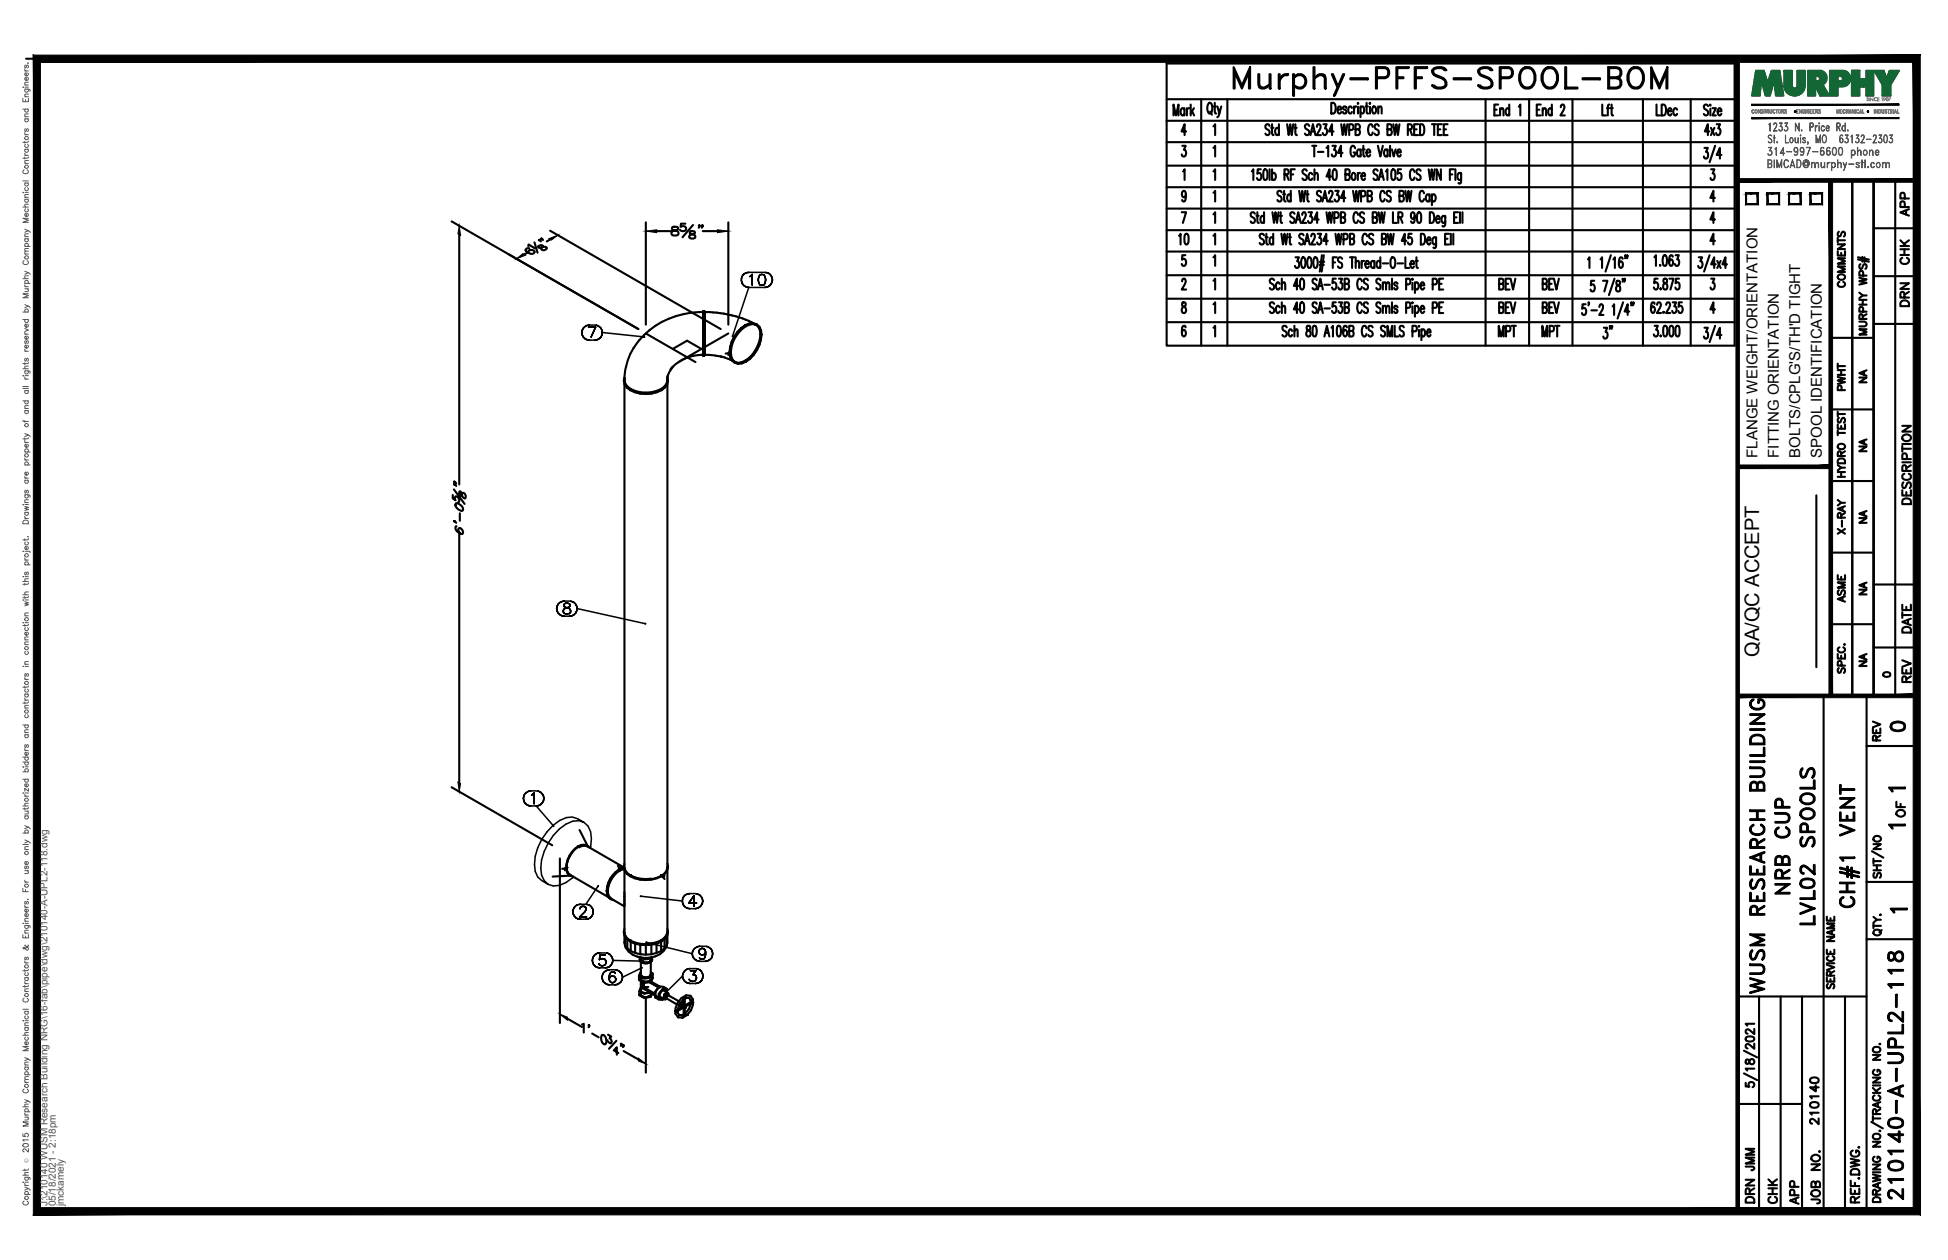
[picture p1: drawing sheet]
<svg xmlns="http://www.w3.org/2000/svg" width="432mm" height="279mm" viewBox="0 0 432 279" stroke-linecap="round" stroke-linejoin="round" font-family="sans-serif">
<defs><g id="words">
<text font-size="10.6" x="272.3" y="22.6">Murphy-PFFS-SPOOL-BOM</text>
<text font-size="7.9" x="413.1" y="202.5" transform="rotate(-90 413.1 202.5)">CH#1 VENT</text>
<g font-size="6.6">
<text x="397.6" y="199.3" transform="rotate(-90 397.6 199.3)">NRB CUP</text>
<text x="403.2" y="206" transform="rotate(-90 403.2 206)">LVL02 SPOOLS</text>
<text x="391.9" y="221.5" transform="rotate(-90 391.9 221.5)">WUSM RESEARCH BUILDING</text>
<text x="422.6" y="267.1" transform="rotate(-90 422.6 267.1)">210140-A-UPL2-118</text>
</g>
<g font-size="5.3">
<text x="264.2" y="55.4" transform="rotate(-90 264.2 55.4)">10</text>
<text x="330.9" y="65.3">BEV</text>
<text x="330.9" y="70.6">BEV</text>
<text x="358.4" y="76.2" transform="rotate(-90 358.4 76.2)">3&quot;</text>
<text x="417.7" y="163.3">0</text>
<text x="389.8" y="260.7" transform="rotate(-90 389.8 260.7)">JMM</text>
<text x="389.8" y="267.8" transform="rotate(-90 389.8 267.8)">DRN</text>
<text x="399.7" y="268.1" transform="rotate(-90 399.7 268.1)">APP</text>
</g>
<g font-size="4.9">
<text x="424" y="49" transform="rotate(-90 424 49)">APP</text>
<text x="424" y="59.6" transform="rotate(-90 424 59.6)">CHK</text>
<text x="409.9" y="64.9" transform="rotate(-90 409.9 64.9)">COMMENTS</text>
<text x="424" y="69.1" transform="rotate(-90 424 69.1)">DRN</text>
<text x="409.9" y="87.8" transform="rotate(-90 409.9 87.8)">PWHT</text>
<text x="424.4" y="112.9" transform="rotate(-90 424.4 112.9)">DESCRIPTION</text>
<text x="409.9" y="119.6" transform="rotate(-90 409.9 119.6)">X-RAY</text>
<text x="409.9" y="134.8" transform="rotate(-90 409.9 134.8)">ASME</text>
<text x="424.4" y="141.5" transform="rotate(-90 424.4 141.5)">DATE</text>
<text x="424.4" y="152.4" transform="rotate(-90 424.4 152.4)">REV</text>
<text x="417.7" y="165.5" transform="rotate(-90 417.7 165.5)">REV</text>
<text x="423" y="182.4" transform="rotate(-90 423 182.4)">OF</text>
<text x="403.9" y="250.5" transform="rotate(-90 403.9 250.5)">210140</text>
<text x="394.8" y="268.1" transform="rotate(-90 394.8 268.1)">CHK</text>
<text x="404.3" y="268.1" transform="rotate(-90 404.3 268.1)">JOB NO.</text>
</g>
<g font-size="4.4">
<text x="414.5" y="86.1" transform="rotate(-90 414.5 86.1)">NA</text>
<text x="414.5" y="101.2" transform="rotate(-90 414.5 101.2)">NA</text>
<text x="414.5" y="117.1" transform="rotate(-90 414.5 117.1)">NA</text>
<text x="414.5" y="133" transform="rotate(-90 414.5 133)">NA</text>
<text x="389.9" y="145.7" transform="rotate(-90 389.9 145.7)">QA/QC ACCEPT</text>
<text x="414.5" y="148.9" transform="rotate(-90 414.5 148.9)">NA</text>
</g>
<text font-size="4" x="416.3" y="151.3">0</text>
<g font-size="3.5">
<text x="417.3" y="176.7">1</text>
<text x="417.3" y="184.9">1</text>
<text x="417.7" y="203.6">1</text>
</g>
<g font-size="3.3">
<text x="389.5" y="101.5" transform="rotate(-90 389.5 101.5)">FLANGE WEIGHT/ORIENTATION</text>
<text x="394.3" y="101.5" transform="rotate(-90 394.3 101.5)">FITTING ORIENTATION</text>
<text x="399.1" y="101.5" transform="rotate(-90 399.1 101.5)">BOLTS/CPLG'S/TH'D TIGHT</text>
<text x="403.8" y="101.5" transform="rotate(-90 403.8 101.5)">SPOOL IDENTIFICATION</text>
</g>
<g font-size="2.2" fill="#545454">
<text x="10.5" y="267.5" transform="rotate(-90 10.5 267.5)">J:\210140 WUSM Research Building NRG\16-fab\pipe\dwg\210140-A-UPL2-118.dwg</text>
<text x="12.4" y="267.5" transform="rotate(-90 12.4 267.5)">05/18/2021 - 2:18pm</text>
<text x="14.1" y="267.4" transform="rotate(-90 14.1 267.4)">jmckamely</text>
</g>
<text font-size="1.3" fill="#545454" x="6.3" y="257.9" transform="rotate(-90 6.3 257.9)">Ó</text>
</g></defs>
<!-- layer: HP-LPR-PIPE -->
<g fill="none" stroke="#000" stroke-width=".47">
<path d="M155.9 69.1v9.7h.3v-9.6l2.7 .1 4.2 .8 3.9 1.6M155.9 69.3v.7zM155.9 70v.9zM155.9 70.8v1.2zM155.9 71.9v1.2zM155.9 73.1v1.3zM155.9 74.4v1.2zM155.9 75.6v1.2zM155.9 76.7v1zM155.9 77.6v.8zM155.9 78.3v.5zM156.2 69.2v9.5l1.8 .1 2 .3"/>
<path d="M156.2 69.3v-.2h-.3v9.7M156.2 69.1v.4v-.4v.1M156.2 69.3v.7zM156.2 70v.9zM156.2 70.8v1.2zM156.2 71.9v1.2zM156.2 73.1v1.3zM156.2 74.4v1.2zM156.2 75.6v1.2zM156.2 76.7v1zM156.2 77.6v.8zM156.2 78.3v.5z"/>
<path d="M156.2 69.2h.1M156.2 69.3v9.5M160.1 79.1h-.3l2.5 .9M161.8 78h.1M161.8 78l-.6 .4h-.3M161.9 78.2l.1-.1-.1 .1M162 78.1l-.6 .4v.2M162.2 75.8a4.2 4.2 0 0 0 0 3.9 4.2 4.2 0 0 1 0-3.9zM162.2 75.8l.6-1.1-.6 1.1M164.3 72.8l.9-.6-.9 .6M164.3 72.8a3 3 0 0 1 3.5-.8 3 3 0 0 1 .9 3.3 7.1 7.1 0 0 1-4.2 5.3 2.21 2.21 0 0 1-2.8-2.5 7.7 7.7 0 0 1 2.6-5.3zM164.3 72.8l-1.5 1.9"/>
<path d="M164.5 73a2.94 2.94 0 0 1 3.3-.9 2.97 2.97 0 0 1 .8 3.2 7 7 0 0 1-4.1 5.2 1.77 1.77 0 0 1-2.4-1.4 6.6 6.6 0 0 1 2.4-6.1zM165.2 80a2.05 2.05 0 0 1-3-.3l.6 .5-.3-.1M165.2 72.2h.1M165.2 80a2.32 2.32 0 0 1-2.5 .3M165.3 72.2v.1v-.1M166.1 71.8a2.01 2.01 0 0 1 2.5 2.4 7.7 7.7 0 0 1-3.4 5.8M166.1 79.4l-.9 .6M166.1 71.8l-.9 .4M167.2 71.8l.3 .2-.6-.3-.8 .1M168.6 74.2h.1M168.8 74.2l-.1 .1 .1-.1M138.4 83.7a2.21 2.21 0 0 0 1.3 2.8 7.2 7.2 0 0 0 7.7-.6 1.87 1.87 0 0 0 .5-2.1"/>
<path d="M138.4 84.9v-.4l.2 .7 .5 .7 .7 .6M138.4 85.1v107M138.4 83.9l-.1 .6M139.7 86.3h.1h-.1M139.8 86.5h-.1h.1M146.6 86.3h.1M147.9 84.9v-.4l-.1 .7-.5 .7-.8 .6a7.4 7.4 0 0 1-6.7 0M147.9 85.1v107M148 83.3l-.1 .7a5.3 5.3 0 0 1 1.2-2.6l-.4 .5a9.3 9.3 0 0 1 7.2-3.2v-9.5a17.2 17.2 0 0 0-16.8 10.8 12.4 12.4 0 0 0-.7 4.3l.1-.4a2.05 2.05 0 0 0 1.3 2.4 7.1 7.1 0 0 0 7.5-.6l.5-.7 .2-1.6M165.3 80.1v.1M125.6 192.3h-.1h.1M125.6 192.3l-.6 .3h-.4"/>
<path d="M125.7 192.5l.1-.1-.1 .1M125.8 192.4l-.6 .3v.3M126.3 194.1l.5 .2M126.4 194.2l-3.9 .2M126.5 194.2h.1M126.5 194.1l8.3 4.8M126.9 188.9a4.6 4.6 0 0 0-1 4.7l.5 .4a1.65 1.65 0 0 1-.8-1.7 5.7 5.7 0 0 1 1.3-3.4zM127.5 188.2a2.24 2.24 0 0 1 2.6-.6 1.59 1.59 0 0 0-1.9 .2l-1.3 1.1zM128.4 187.9l.7-.3 1.1 .1 8.1 4.6M128.4 187.8h.1M128.5 184.1l1.7 3.5M130.3 187.6l.1 .2"/>
<path d="M130.7 188a1.7 1.7 0 0 0-2.5-.2v-.2a5.7 5.7 0 0 0-2.6 5.5 1.56 1.56 0 0 0 1.4 1.3M134.5 197.6l.1-.1-.1 .1M134.5 197.6l.3 1.3M134.7 197.6h.1M134.8 198.9l.7 .5-.5-.4M135 195.9a3.4 3.4 0 0 0 0 3.1M135.1 195.9a2.99 2.99 0 0 0 .4 3.4l2.9 1.7M135.3 199.2h.1M135.5 199.4l.5 .2M137 192l.2 .3v.6M137.2 192.9a5.5 5.5 0 0 0-2.6 5.3l.3 .6 .4 .4-.3-.2M137.2 192.9l1.1-.3a4.7 4.7 0 0 0-3.3 3.3"/>
<path d="M137.4 193.1v-.2v.2M137.6 192.3l-.2 .1v.7M138.3 192.1a3 3 0 0 0 2.4 2.4l1.2 .3h2.5M138.3 192.5l-1.1 .4a5.7 5.7 0 0 0-2.7 4.7M138.4 192.7a4.6 4.6 0 0 0-3.3 3.2M138.4 198.8v1.6M138.4 191.5a2.21 2.21 0 0 0 1.3 2.8 7.5 7.5 0 0 0 6.9 0h-.1a2.14 2.14 0 0 0 1.4-2.8M138.4 192.7v-.4l.2 .7 .5 .7 .7 .6a7.4 7.4 0 0 0 6.7 0M138.4 192.9v13.7M139.8 194l-.1 .1 .1-.1M146.5 194h.1M146.5 194.3l.6 .3 .2 .3"/>
<path d="M146.5 194l.6 .4 .2-.1M147.9 192.2v.1M147.9 192.7v-.4l-.1 .7-.5 .7-.8 .6M147.9 192.9v13.7l-.1 .6-.5 .7-.8 .6M138.3 206.6a2.92 2.92 0 0 0 2.4 2.4l1.2 .3h2.5M138.4 206a2.21 2.21 0 0 0 1.3 2.8 7.9 7.9 0 0 0 6.9 0l-.1-.1a2.14 2.14 0 0 0 1.4-2.7M138.4 206.7v.4M138.4 207.3v1.6M138.4 208.9l.2 .8M138.4 206.8l.2 .7M138.6 207.5v2.2l.5 .6M138.6 207.5l.5 .6"/>
<path d="M139.1 208.1v2.2l.7 .6M139.1 208.1l.7 .6-.1 .1 .1-.1M139.8 208.7v2.2l1 .4M139.8 208.5l-.1 .1 .1-.1M139.8 208.7l1 .5M140.8 209.2v2.1l1.1 .3M140.8 209.2l1.1 .2M141.8 212.2v.6v-.2M141.8 216.9l-.2 .4M141.9 209.4v2.2l1.3 .1M141.9 209.4l1.3 .1M142 212.3a1.87 1.87 0 0 0 2.3 0"/>
<path d="M142.1 216.1v-.1v.3M142.1 217.5v.8l.1-.3M142.1 212.8l.1 .4M142.1 216.1v.2M142.1 215.5l-.5 .9M142.1 216.1v.5M142.1 216.3a1.4 1.4 0 0 0 2.2 0M142.2 213.2l-.1-.9v4.8a1.32 1.32 0 0 0 2.2 .1 1.38 1.38 0 0 1-2.2-.1M142.2 213.2l.7 .3h.6h-.6zM142.4 212.4l.5 .1 1-.1M142.6 218.4v.4zM142.6 219.2l.3 .1"/>
<path d="M142.6 218.8l.1 .1M142.6 217.9a1.1 1.1 0 0 0 0 1.3l3.8 2.2-.3-.5M142.7 218.9l2.4 1.4M142.7 218.9l.1 .1M142.9 217.9l-.3 .5M143.7 213.4l-.2 .1 .2-.1M143.7 218.8h-1.1l-.4-.2-.1-.3v2.2a1.3 1.3 0 0 0 2.2 .1M144 213.3l-.3 .1 .3-.1M144 217.8l1.9 1.1M144.1 213.2l-.1 .1 .1-.1M144.3 213l-.2 .2 .2-.2M144.3 212.8v.2v-.7v4.2v-.4v.2"/>
<path d="M144.3 216v.3M144.3 217.7v.1M144.3 215.6l.4 .3M144.3 217.7l1.8 1M144.5 212.6a.63 .63 0 0 1-.4 .8 1.62 1.62 0 0 1-2.3-.6M144.5 216.7l.2 .1M144.6 212.2v.6M144.7 215.9l-.4 .9h-.4a1.87 1.87 0 0 1-2.3-.4v.9a1.81 1.81 0 0 0 2.3 .5l.4-.1 .4-.9M144.7 215.9v.9M145.5 209.2l-1.1 .2v2.2M146.5 208.7l-1 .5v2.1M146.5 208.5h.1"/>
<path d="M146.5 208.5l-1 .4-2.3 .4M146.9 219.2l.6 .3-.2-.1a1.6 1.6 0 0 0-1.2 1.5M146.9 219.5l1.2 .7M147.3 208.1l-.8 .6v2.2M147.6 219.6l.1 .4zM147.6 219.6a1.04 1.04 0 0 0-1.4 1.1v.4l.2 .3 .5-.1-.5 .1M147.8 207.5l-.5 .6v2.2M147.8 207.5v2.2M147.9 206.7v.1M147.9 207.3a3.8 3.8 0 0 1-1.6 4.3 5.5 5.5 0 0 1-7.7-1.7l-.2-1M147.9 208.9a2.94 2.94 0 0 1-2.4 2.4l-1.1 .3-1.2 .1v-2.2l1.2-.1M147.9 207.1v-.3l-.1 .7"/>
<path d="M147.4 221v.1zM147.4 221.2l2.7 1.5M147.7 220.5l.2 .1-.2 .6M147.7 220.5l-.3 .5M147.7 220.5h.2M147.9 220.5a.39 .39 0 0 1-.1 .5 .39 .39 0 0 1-.4 .1M147.9 221.4l-.6 .2M147.9 220.5l2.6 1.5M148.1 220.2a.91 .91 0 0 0-.8 1.4l-1.2-.7M148.1 220.2l.1 .6M149.7 224.1h.1M149.7 224.2h.1"/>
<path d="M149.8 224.3h.1M149.9 224.3h.1M149.9 224.1l.2 .2M149.9 224.1h.1M150 224.3h.1M150 224.1l.1 .2M150.1 224.3h.1M150.2 224.1h-.5M150.2 224.1h.1M150.3 224.1h.1M150.3 224.2h.1M150.3 224.2l-.1 .1"/>
<path d="M150.7 222.6v.5l-.2-.1M150.7 222.9v-.1l.1 .2 .1-.1M150.7 223l1.1 .5v-.2M150.7 222.7v.1M150.7 222.9v.1M150.9 222.3l.2 .1M150.9 222.5l-.2 .2M151 221.3l1.1-.6 1 .1 .5 .8a3.5 3.5 0 0 1-2.4 4.1l-.9-.1-.6-.8a4.4 4.4 0 0 1 1.3-3.5zM151 222.5l-.1 .4 .2-.3M151 222.5l1 .6-.2 .1M151 222.5h.1M151.1 222.5v.1"/>
<path d="M151.1 222.4v.5l-.4 .2M151.1 222.4l-.4 .2M151.4 221.7l.7-.4h.7l.3 .6v-.2v1l-.4 1.1-.7 .9-.9 .5h.1l-.6-.1-.4-.5 .1-.9 .4-1.1zM151.5 221.2v2M151.5 223.2v1.9M151.5 223.2h.1M151.5 223.2l.2 .1M151.5 221.3h.3M151.5 221.2h.1M151.5 225.2h.3M151.6 223.1l-1.7 1M151.6 223.1v.1"/>
<path d="M151.6 223.2h.1M151.6 221.2h.2v2M151.6 223.1h.2M151.6 225.1h.1M151.6 223.3h.2M151.6 225.2h.1M151.6 223.3h.1M151.6 223.1h.1M151.6 221.3h.1M151.7 223.1h.1M151.7 223.1l.1 .1M151.7 223.3l-1.6 1"/>
<path d="M151.7 223.3h.1M151.8 223.1v.1M151.8 223.2h.1M151.8 223.1v.2M151.8 221.3h-.1M151.8 223.3h.1M151.8 223.2v2l-.3-.1M151.8 223.2v.1M151.9 223.5h-.1M151.9 223.5h.1M152 223.1l-.1 .4M152 223.1h.1"/>
<path d="M152.1 220.7h.1M153.3 222.1l-1.7 1M153.3 222.1v.2M153.3 222.1l.1 .1M153.3 222.3h.1M153.4 222.3l-1.6 1M153.4 222.2v.2M153.4 222.2h.1"/>
</g>
<g fill="none" stroke="#000" stroke-width=".34">
<path d="M129 73.7l.1 .6-.1-.6M129.1 73.2l-.1 .5 .1-.5M129.1 74.3l.2 .4-.2-.4M129.3 72.8l-.2 .4 .2-.4M129.3 74.7l.4 .4-.4-.4M129.7 72.4l-.4 .4 .4-.4M129.7 75.1l.4 .2-.4-.2M130.1 72.2l-.4 .2 .4-.2M130.1 75.3l.6 .1-.6-.1M130.5 72.5h1.5h-1.5M130.7 72.1l-.6 .1 .6-.1M130.7 75.4h1.2"/>
<path d="M130.7 72.1h1.2M131.9 75.4l.5-.1-.5 .1M132 72.5l-1.1 2.5 1.1-2.5M132.4 72.2l-.5-.1 .5 .1M132.4 75.3l.4-.2-.4 .2M132.8 72.4l-.4-.2 .4 .2M132.8 75.1l.4-.4-.4 .4M133.2 72.8l-.4-.4 .4 .4M133.2 74.7l.2-.4-.2 .4M133.4 73.2l-.2-.4 .2 .4M133.4 74.3l.1-.6-.1 .6M133.5 73.7l-.1-.5 .1 .5"/>
<path d="M133.5 73.7l9.2 1M142.7 74.7h.2zM162.4 74.4l-.1 .2zM164.3 62l.1 .6-.1-.6M164.4 61.5l-.1 .5 .1-.5M164.4 62.6l.2 .4-.2-.4M164.6 61.1l-.2 .4 .2-.4M164.6 63l.4 .4-.4-.4M165 60.7l-.4 .4 .4-.4M165 63.4l.5 .3-.5-.3M165.5 60.5l-.5 .2 .5-.2M165.5 63.7h.5h-.5"/>
<path d="M166 60.4l-.5 .1 .5-.1M166 60.4h3.5M166.2 61.3l.2-.1-.2 .1M166.4 61.2l.3-.3-.3 .3M166.7 60.9v2.3v-2.3M168.1 61.9v.3v-.3M168.1 62.2l.1 .6-.1-.6M168.2 61.3l-.1 .6 .1-.6M168.2 62.8l.2 .3-.2-.3M168.4 61l-.2 .3 .2-.3M168.4 63.1l.4 .1-.4-.1M168.8 60.9l-.4 .1 .4-.1"/>
<path d="M168.8 63.2h.2h-.2M169 60.9h-.2h.2M169 63.2l.4-.1-.4 .1M169.4 61l-.4-.1 .4 .1M169.4 63.1l.2-.3-.2 .3M169.5 63.7h.6h-.6M169.5 63.7h-3.5l-3.6 10.7M169.6 61.3l-.2-.3 .2 .3M169.6 62.8l.1-.6-.1 .6M169.6 61.3l.1 .9zM170.1 60.5l-.6-.1 .6 .1M170.1 63.7l.4-.3-.4 .3"/>
<path d="M170.5 60.7l-.4-.2 .4 .2M170.5 63.4l.4-.4-.4 .4M170.9 61.1l-.4-.4 .4 .4M170.9 63l.2-.4-.2 .4M171.1 61.5l-.2-.4 .2 .4M171.1 62.6l.1-.6-.1 .6M171.2 62l-.1-.5 .1 .5M123.4 134.9l.1 .6-.1-.6M123.5 134.4l-.1 .5 .1-.5M123.5 135.5l.2 .4-.2-.4M123.7 134l-.2 .4 .2-.4M123.7 135.9l.4 .4-.4-.4"/>
<path d="M124.1 133.6l-.4 .4 .4-.4M124.1 136.3l.5 .3-.5-.3M124.6 133.4l-.5 .2 .5-.2M124.6 136.6h.5h-.5M124.9 135.7v-.3v.3M124.9 135.4l.1-.3-.1 .3M125 135.9l-.1-.2 .1 .2M125 134.1v.3v-.3M125 134.4l.1 .2-.1-.2M125 135.1l.2-.2-.2 .2M125.1 133.3l-.5 .1 .5-.1M125.1 136.6h1.2"/>
<path d="M125.1 133.3h1.2M125.1 133.9l-.1 .2 .1-.2M125.1 136l-.1-.1 .1 .1M125.1 134.6l.2 .1-.2-.1M125.2 134.9l.3-.1-.3 .1M125.3 134.7l.5 .1-.5-.1M125.5 133.8l-.4 .1 .4-.1M125.5 136.1l-.4-.1 .4 .1M125.5 134.8l.5-.1-.5 .1M125.8 134.8l.3 .1-.3-.1M125.9 136.1h-.4h.4M125.9 133.8h-.4h.4"/>
<path d="M126 134.7l.2-.1-.2 .1M126.1 134.9l.3 .2-.3-.2M126.2 136l-.3 .1 .3-.1M126.2 133.9l-.3-.1 .3 .1M126.2 134.6l.2-.2-.2 .2M126.3 136.6h.5h-.5M126.4 135.9l-.2 .1 .2-.1M126.4 134.1l-.2-.2 .2 .2M126.4 135.1l.1 .3-.1-.3M126.4 134.4v-.3v.3M126.5 135.7l-.1 .2 .1-.2M126.5 135.4v.3v-.3"/>
<path d="M126.8 133.4l-.5-.1 .5 .1M126.8 136.6l.4-.3-.4 .3M127.2 133.6l-.4-.2 .4 .2M127.2 136.3l.4-.4-.4 .4M127.6 134l-.4-.4 .4 .4M127.6 135.9l.2-.4-.2 .4M127.8 134.4l-.2-.4 .2 .4M127.8 135.5l.1-.6-.1 .6M127.9 134.9l-.1-.5 .1 .5M127.9 134.9l15.1 3.4M143 138.2l.2 .1zM116 177l.1 .6-.1-.6"/>
<path d="M116.1 176.5l-.1 .5 .1-.5M116.1 177.6l.2 .4-.2-.4M116.3 176.1l-.2 .4 .2-.4M116.3 178l.4 .4-.4-.4M116.7 175.7l-.4 .4 .4-.4M116.7 178.4l.5 .2-.5-.2M117.2 175.5l-.5 .2 .5-.2M117.2 178.6l.5 .1-.5-.1M117.7 175.4l-.5 .1 .5-.1M117.7 178.7h1.2M117.7 175.4h1.2M117.8 176.3l.3-.1-.3 .1"/>
<path d="M118.1 176.2l.3-.4-.3 .4M118.4 175.8v2.5v-2.5M118.9 178.7l.5-.1-.5 .1M118.9 178.7l3.7 4.4M119.4 175.5l-.5-.1 .5 .1M119.4 178.6l.5-.2-.5 .2M119.9 175.7l-.5-.2 .5 .2M119.9 178.4l.3-.4-.3 .4M120.2 176.1l-.3-.4 .3 .4M120.2 178l.3-.4-.3 .4M120.5 176.5l-.3-.4 .3 .4M120.5 177.6l.1-.6-.1 .6"/>
<path d="M120.6 177l-.1-.5 .1 .5M122.6 183l1.5-1.1a4.2 4.2 0 0 1 5.3 .5l-1.1-.4a7.2 7.2 0 0 0-5.6 3.2 11.6 11.6 0 0 0-2.7 8.8l.6 1.3 .9 .8a4.2 4.2 0 0 1-3-4.4 12.1 12.1 0 0 1 4.1-8.7zM122.6 183.1l.2 .1zM127.1 194.5a6.7 6.7 0 0 1-4.4 2l-1.2-.4M129.4 182.4l.9 .8a6.5 6.5 0 0 1 .5 4.8M132.5 196.5l.2-.1-2.8 4.1h-1.2M141.9 198.7l.2 .1zM142.1 198.7l9.1 1.1M151.2 199.8l.1 .5-.1-.5M151.3 199.3l-.1 .5 .1-.5M151.5 198.8l-.2 .5 .2-.5M151.9 198.4l-.4 .4 .4-.4"/>
<path d="M152.4 198.2l-.5 .2 .5-.2M152.9 198.1l-.5 .1 .5-.1M152.9 198.1h1.2M153.8 198.6l-1.1 1.6 1.1-1.6M153.8 198.6v2.4v-2.4M154.6 198.2l-.5-.1 .5 .1M155.1 198.4l-.5-.2 .5 .2M155.4 198.8l-.3-.4 .3 .4M155.7 199.3l-.3-.5 .3 .5M155.8 199.8l-.1-.5 .1 .5M127 202.2l.1 .5-.1-.5M127.1 201.7l-.1 .5 .1-.5"/>
<path d="M127.1 202.7l.2 .4-.2-.4M127.3 201.2l-.2 .5 .2-.5M127.3 203.1l.4 .4-.4-.4M127.7 200.8l-.4 .4 .4-.4M127.7 203.5l.4 .3-.4-.3M128.1 200.6l-.4 .2 .4-.2M128.1 203.8h.6h-.6M128.5 203.4h1.5h-1.5M128.6 201.5h.1M128.6 201.5l.1-.3-.1 .3M128.7 200.5l-.6 .1 .6-.1M128.7 201.2l.1-.1-.1 .1"/>
<path d="M128.7 203.8h1.2M128.8 201.1l.2-.1-.2 .1M129 201h.5h-.5M129.5 201l.2 .1-.2-.1M129.6 202.2l-1.1 1.2 1.1-1.2M129.7 201.1l.1 .1-.1-.1M129.8 201.9l-.2 .3 .2-.3M129.8 201.2l.1 .3-.1-.3M129.9 203.8h.5h-.5M129.9 201.7l-.1 .2 .1-.2M129.9 201.5v.2v-.2M130.4 200.6l-.5-.1 .5 .1"/>
<path d="M130.4 203.8l.4-.3-.4 .3M130.8 200.8l-.4-.2 .4 .2M130.8 203.5l.4-.4-.4 .4M131.2 201.2l-.4-.4 .4 .4M131.2 203.1l.2-.4-.2 .4M131.3 213l.1 .5-.1-.5M131.4 212.5l-.1 .5 .1-.5M131.4 213.5l.2 .4-.2-.4M131.4 201.7l-.2-.5 .2 .5M131.4 202.7l.1-.5-.1 .5M131.5 202.2l-.1-.5 .1 .5M131.6 212l-.2 .5 .2-.5"/>
<path d="M131.6 213.9l.4 .4-.4-.4M132 211.6l-.4 .4 .4-.4M132 214.3l.4 .2-.4-.2M132.4 211.4l-.4 .2 .4-.2M132.4 214.5l.6 .1-.6-.1M132.9 213.9l-.1-.2 .1 .2M132.9 212.8l.1-.1-.1 .1M133 211.3l-.6 .1 .6-.1M133 214.6h1.1M133 211.3h1.1M133 211.8l-.1 1 .1-1M133 214l-.1-.1 .1 .1"/>
<path d="M133 212.7l.3-.1-.3 .1M133.3 214.2l-.3-.2 .3 .2M133.3 212.6h.4h-.4M133.5 216.7v.5v-.5M133.5 216.2v.5v-.5M133.5 217.2l.3 .5-.3-.5M133.7 214.2h-.4h.4M133.7 212.6l.3 .1-.3-.1M133.8 215.7l-.3 .5 .3-.5M133.8 217.7l.3 .3-.3-.3M134 214l-.3 .2 .3-.2M134 212.7l.2 .2-.2-.2"/>
<path d="M134.1 211.8h-1.1h1.1M134.1 214.6l.6-.1-.6 .1M134.1 215.4l-.3 .3 .3-.3M134.1 218l.5 .3-.5-.3M134.2 213.8l-.2 .2 .2-.2M134.2 212.9l.2 .4-.2-.4M134.4 213.3l-.2 .5zM134.6 215.1l-.5 .3 .5-.3M134.6 218.3l.5 .1-.5-.1M134.7 211.4l-.6-.1 .6 .1M134.7 214.5l.5-.2-.5 .2M135 216.5v.6v-.6"/>
<path d="M135.1 215l-.5 .1 .5-.1M135.1 218.4h1.2M135.1 215h1.2M135.2 211.6l-.5-.2 .5 .2M135.2 214.3l.3-.4-.3 .4M135.2 216l-.2 .5 .2-.5M135.2 216.8l-.2 .3 .2 .5-.2-.5zM135.2 217.6l.2 .2-.2-.2M135.4 215.6l-.2 .4 .2-.4M135.4 216.5l-.2 .3 .2-.3M135.4 217.8l.3 .1-.3-.1M135.5 212l-.3-.4 .3 .4"/>
<path d="M135.5 213.9l.2-.4-.2 .4M135.7 215.5l-.3 .1 .3-.1M135.7 216.4l-.3 .1 .3-.1M135.7 217.9h.1h-.1M135.7 212.5l-.2-.5 .2 .5M135.7 213.5l.1-.5-.1 .5M135.8 213l-.1-.5 .1 .5M135.8 216.4h-.1h.1M135.8 217.9l.4-.1-.4 .1M135.8 213l6.7 .1M136 215.5h-.3h.3M136.2 216.5l-.4-.1 .4 .1"/>
<path d="M136.2 217.8l.2-.2-.2 .2M136.3 215.6l-.3-.1 .3 .1M136.3 218.4l.5-.1-.5 .1M136.4 216.8l-.2-.3 .2 .3M136.4 215.8l-.1-.2 .1 .2M136.4 217.6l.1-.4-.1 .4M136.4 216.8l.1 .4zM136.8 215.1l-.5-.1 .5 .1M136.8 218.3l.5-.3-.5 .3M137.3 215.4l-.5-.3 .5 .3M137.3 218l.4-.3-.4 .3M137.7 215.7l-.4-.3 .4 .3"/>
<path d="M137.7 217.7l.2-.5-.2 .5M137.9 216.2l-.2-.5 .2 .5M137.9 217.2l.1-.5-.1 .5M138 216.7l-.1-.5 .1 .5M141.6 219.7l.6 .4a1.08 1.08 0 0 0 1.3 .2l.7-.1M142.1 218.8l-.5 .9v1l.2-.5M142.2 214.6h.2zM142.2 214.7l-4.2 2M142.2 219.2l-.1 .3a1.36 1.36 0 0 0 1.8 .5M142.5 213.1h.2zM143.2 208.9l.2 .1zM143.4 209l10 2.5"/>
<path d="M146.5 219a1.36 1.36 0 0 0-.9 2M147.1 219v-.2l-1-.1-.2 .3a2.19 2.19 0 0 0-.8 2.2M147.1 218.8l.8 .4-1-.1-.2 .4a2.22 2.22 0 0 0-.7 2.2M147.1 219.5v.1M147.9 219.2v.9M151.3 216.4l.1 .5-.1-.5M151.3 216.4l-4 4M151.3 200.3l.2 .5-.2-.5M151.4 215.9l-.1 .5 .1-.5M151.4 216.9l.2 .5-.2-.5M151.5 200.8l.4 .4-.4-.4M151.6 215.5l-.2 .4 .2-.4"/>
<path d="M151.6 217.4l.4 .4-.4-.4M151.9 201.2l.5 .2-.5-.2M152 215.1l-.4 .4 .4-.4M152 217.8l.5 .2-.5-.2M152.4 201.4l.5 .1-.5-.1M152.5 214.8l-.5 .3 .5-.3M152.5 218l.5 .1-.5-.1M152.7 200.2h1.7h-1.7M152.8 217.2l.2 .3zM152.9 201.5h1.2M153 214.8h-.5h.5M153 218.1h1.2"/>
<path d="M153 214.8h1.2M153 215.3h1.2h-1.2M153 217.5l.7 .1zM153.4 211.5l.1 .5-.1-.5M153.5 211l-.1 .5 .1-.5M153.5 212l.3 .5-.3-.5M153.6 216.1h.3h-.3M153.8 210.5l-.3 .5 .3-.5M153.8 212.5l.4 .3-.4-.3M153.9 216.1l.2 .2-.2-.2M154 217.5l-.3 .1 .3-.1M154.1 201.5l.5-.1-.5 .1"/>
<path d="M154.1 216.3l.1 .1-.1-.1M154.2 218.1l.5-.1-.5 .1M154.2 210.2l-.4 .3 .4-.3M154.2 212.8l.4 .3-.4-.3M154.2 215.3l-.6 .8 .6-.8M154.2 217.3l-.2 .2 .2-.2M154.2 216.4l.2 .3-.2-.3M154.4 216.7l-.2 .6zM154.6 201.4l.5-.2-.5 .2M154.6 209.9l-.4 .3 .4-.3M154.6 213.1l.5 .1-.5-.1M154.7 214.8h-.5h.5"/>
<path d="M154.7 218l.4-.2-.4 .2M154.9 211.1v-.1v.1M154.9 211l.2-.4-.2 .4M155.1 201.2l.3-.4-.3 .4M155.1 211.4l-.2-.3 .2 .3M155.1 210.6l.2-.2-.2 .2M155.1 215.1l-.4-.3 .4 .3M155.1 217.8l.4-.4-.4 .4M155.1 209.8l-.5 .1 .5-.1M155.1 212.6v-.2v.2M155.1 213.2h1.2M155.1 209.8h1.2"/>
<path d="M155.3 211.7l-.2-.3 .2 .3M155.3 210.4l.3-.1-.3 .1M155.4 200.8l.3-.5-.3 .5M155.5 212.7l-.4-.1 .4 .1M155.5 215.5l-.4-.4 .4 .4M155.5 217.4l.2-.5-.2 .5M155.6 211.8l-.3-.1 .3 .1M155.6 210.3h.1h-.1M155.7 200.3l.1-.5-.1 .5M155.7 215.9l-.2-.4 .2 .4M155.7 216.9l.1-.5-.1 .5M155.7 212.7h-.2h.2"/>
<path d="M155.7 211.8h-.1h.1M155.7 210.3l.4 .1-.4-.1M155.8 216.4l-.1-.5 .1 .5M156.1 211.7l-.4 .1 .4-.1M156.1 212.6l-.4 .1 .4-.1M156.1 210.4l.2 .2-.2-.2M156.3 211.4l-.2 .3 .2-.3M156.3 212.2l-.2 .4 .2-.4M156.3 210.6l.1 .5-.1 .3 .1-.3zM156.3 213.2l.5-.1-.5 .1M156.4 211.7l-.1 .5 .1-.5M156.4 211.1v.6v-.6"/>
<path d="M156.8 209.9l-.5-.1 .5 .1M156.8 213.1l.5-.3-.5 .3M157.3 210.2l-.5-.3 .5 .3M157.3 212.8l.4-.3-.4 .3M157.7 210.5l-.4-.3 .4 .3M157.7 212.5l.2-.5-.2 .5M157.9 211l-.2-.5 .2 .5M157.9 212l.1-.5-.1 .5M158 211.5l-.1-.5 .1 .5M142.1 220.5l.3 .4 .8 .2M144.6 220.4l-.3 .7-.8 .1a2.11 2.11 0 0 1-1.9-.5M145.6 221.2h-.5l.9 .5 .9 .1 .2-.3"/>
<path d="M146.3 221l-.1 .2M147.2 220.4l-.1 .2z"/>
</g>
<g fill="#000">
<circle cx="142.1" cy="218.8" r=".17"/>
<circle cx="146.9" cy="221.3" r=".23"/>
<circle cx="149.9" cy="224.1" r=".23"/>
<circle cx="149.9" cy="224.2" r=".23"/>
<circle cx="150" cy="224.1" r=".23"/>
<circle cx="150" cy="224.3" r=".23"/>
<circle cx="150.1" cy="224.3" r=".23"/>
<circle cx="151.5" cy="225.2" r=".23"/>
<circle cx="151.6" cy="221.2" r=".23"/>
<circle cx="151.6" cy="223.2" r=".23"/>
<circle cx="151.6" cy="223.3" r=".23"/>
<circle cx="151.6" cy="221.3" r=".23"/>
<circle cx="151.6" cy="225.2" r=".23"/>
<circle cx="151.6" cy="223.1" r=".23"/>
<circle cx="151.6" cy="225.1" r=".23"/>
<circle cx="151.7" cy="223.1" r=".23"/>
<circle cx="151.7" cy="223.3" r=".23"/>
<circle cx="151.8" cy="223.3" r=".23"/>
<circle cx="151.8" cy="223.2" r=".23"/>
<circle cx="151.8" cy="223.5" r=".23"/>
<circle cx="151.8" cy="221.3" r=".23"/>
<circle cx="151.8" cy="225.1" r=".23"/>
<circle cx="151.8" cy="225.2" r=".23"/>
<circle cx="151.8" cy="221.2" r=".23"/>
<circle cx="152.3" cy="225.1" r=".23"/>
<circle cx="153.3" cy="222.1" r=".23"/>
<circle cx="153.4" cy="222.2" r=".23"/>
<circle cx="153.4" cy="222.4" r=".23"/>
<circle cx="153.4" cy="222.3" r=".23"/>
</g>
<!-- layer: PS-BDR -->
<g fill="#000" stroke="#000" stroke-width=".22">
<path d="M388.3 26.1v.2l32.6-.2zM388.3 26.3l32.6-.2v.2z"/>
<path d="M388.3 23.1v.3l32.6-.3zM388.3 23.4l32.6-.3v.3z"/>
<path d="M7.4 12.2v257.2l1.6-1.6zM7.4 12.2l1.6 1.6v254zM7.4 12.2l1.6 1.6 416.6-1.6zM9 13.8l416.6-1.6-1.5 1.6zM425.6 12.2l-1.5 1.6 1.5 255.6zM424.1 13.8l1.5 255.6-1.5-1.6zM7.4 269.4h418.2l-1.5-1.6zM9 267.8h415.1l-416.7 1.6z"/>
</g>
<!-- layer: PS-BDR-T -->
<g fill="none" stroke="#000" stroke-width=".47">
<path d="M415.3 40v114.3h-4.7v-114.2v114.2h-4.8v-114.2M387 42.9h2.6v2.4h-2.6zM391.8 42.9h2.6v2.4h-2.6zM396.6 42.9h2.5v2.4h-2.5zM401.3 42.9h2.6v2.4h-2.6zM411.8 57.5l2.5 .5M411.8 57.1l2.5 .5M412.4 58.6a.59 .59 0 0 0-.3 .5 .59 .59 0 0 0 .4 .5l.3-.1 .3-.8 .4-.1a.64 .64 0 0 1 0 1M412.8 57v1M413.3 57.1v1M405.8 74.9h9.5M412.1 71.3l1.4 .1a.52 .52 0 0 1 .2 .6 .52 .52 0 0 1-.4 .4h-1.2"/>
<path d="M412.1 61.6l1.7 .4-1.7 .3 1.7 .4-1.7 .4M412.1 67.5h1.7M412.1 66.5h1.7M412.1 64.9l.8 .6M412.9 70.7l-.1-.9-.4-.1-.3 .3v.7h1.7M412.9 66.5v1M413 69.1l-.1-.9-.5-.1-.3 .3v.7h1.7M413 61.1l-.1-.9-.5-.1-.3 .3v.7h1.7M413.8 73h-1.7l1.7 .6-1.7 .6h1.7M413.8 65.5h-.9l-.8 .6M413.8 69.7l-.9 .5M405.8 90.8h9.5"/>
<path d="M407.4 94.1v1h1.6v-1M407.4 96h1.6M407.4 91.3v1.1M407.4 95.4v1.1M407.4 91.8h1.6M407.4 98.7a.79 .79 0 0 1 1-.3 .79 .79 0 0 1 .5 .9 .78 .78 0 0 1-1 .3 .78 .78 0 0 1-.5-.9zM407.6 92.7a.59 .59 0 0 0-.3 .5 .59 .59 0 0 0 .4 .5l.3-.1 .3-.8 .4-.1a.65 .65 0 0 1 0 1M408.1 94.5v.6M402.6 109.8v38.1M405.8 106.7h9.5M407.4 105.7h1.6M407.4 104.7h1.6"/>
<path d="M407.4 103.1l.7 .6M407.4 102a.9 .9 0 0 1 1.6 .2v.5h-1.6zM408.1 101.1l-.1-.9-.3-.1-.3 .3v.7h1.6M408.1 104.7v1M409 103.7h-.9l-.7 .6M409 100.1l-.9 .5M405.8 122.5h9.5M405.8 138.4h9.5M407.4 145v1h1.6v-1M407.6 148.2a.59 .59 0 0 0-.3 .5 .59 .59 0 0 0 .4 .5l.3-.2 .3-.7 .4-.1a.65 .65 0 0 1 0 1M407.7 143.5a.59 .59 0 0 0-.3 .7 .59 .59 0 0 0 .6 .5h.4a.59 .59 0 0 0 .6-.5 .59 .59 0 0 0-.4-.7M408.1 145.4v.6"/>
<path d="M408.2 147.6l-.1-.9-.4-.2-.3 .4v.7h1.6M408.8 142.9h.2z"/>
</g>
<!-- layer: PS-DIM -->
<path d="M5.8 13h419" fill="none" stroke="#000" stroke-width=".47"/>
<!-- layer: 0 -->
<g fill="none" stroke="#000" stroke-width=".47">
<path d="M415.3 40v114.3M420.1 40v114.3M415.3 50.6h9.5M415.3 61.2h9.5M415.3 71.8h9.5M415.3 129.6h9.5M415.3 143.6h9.5M386.6 238l2.9 1.5M386.6 233l2.9 1.5M387 235a.6 .6 0 0 0 .2 .9l.5-.2a.62 .62 0 0 1 .5-.8 .62 .62 0 0 1 .7 .7 .63 .63 0 0 1-.8 .4 .63 .63 0 0 1-.4-.8 .4 .4 0 0 0-.7-.2zM387 230l.8-.2a.85 .85 0 0 1 1.1 .6 1.14 1.14 0 0 1-1.9 0zM388.9 237h-1.9l.3 .4"/>
<path d="M388.9 231.4v1.2l-1-.8-.6-.3-.3 .2v.5l.4 .3M388.9 228.2v1.1l-1-.8-.6-.3-.3 .2v.5l.4 .3M388.9 227h-1.9l.3 .4M387 240.1v.8l.8 .1a.62 .62 0 0 1 0-.9 .62 .62 0 0 1 .9 .1 .62 .62 0 0 1-.2 .9"/>
</g>
<g fill="#000" stroke="#000" stroke-width=".22">
<path d="M384.8 13l.8 255.6v-255.6zM384.8 13l.8 255.6h-.8z"/>
<path d="M385.2 39.6v.8l39.6-.8zM385.2 40.4l39.6-.8v.8z"/>
<path d="M424.5 40l.8 114.3v-114.3zM424.5 40l.8 114.3h-.8z"/>
<path d="M385.2 153.9v.8l39.6-.8zM385.2 154.7l39.6-.8v.8z"/>
</g>
<!-- layer: PS-LOGO -->
<g fill="none" stroke="#545454" stroke-width=".22">
<path d="M5.1 19.3h.1zM5.5 19.8h.9l.2 .1v.4M5.5 15.3v.3l.3 .1M5.5 18.9h.8M5.5 15.7h.8M5.5 19.3h.8M5.7 19.8a.38 .38 0 0 0-.1 .5 .38 .38 0 0 0 .6 0 .38 .38 0 0 0-.1-.5M5.7 14.4l-.2 .3v.3h.3l.1-.4 .2-.2 .2 .3-.2 .4M6.1 17.2a.38 .38 0 0 1 .1 .5 .38 .38 0 0 1-.6 0 .38 .38 0 0 1 .1-.5h.1v.7M6.1 16.2a.38 .38 0 0 1 .1 .5 .38 .38 0 0 1-.6 0 .38 .38 0 0 1 .1-.5h.1v.6M6.2 13.9v.1zM6.3 18.2l-.8 .1v.3l.2 .3"/>
<path d="M5.1 21.8v.7h1.2v-.7M5.1 24.2h1.2M5.4 37.7a.43 .43 0 0 0-.3 .5 .43 .43 0 0 0 .4 .3h.3a.43 .43 0 0 0 .5-.3 .43 .43 0 0 0-.3-.5M5.5 34v.3l.3 .1M5.5 29.4v.3l.3 .2M5.5 31.3v.4M5.5 34.8v.4M5.5 36.2h.8M5.5 34.4h.8M5.5 33.1h.8M5.5 29.9h.8M5.5 26.4h.8"/>
<path d="M5.5 25.9h.8M5.5 21.4h.8M5.7 33.1a.38 .38 0 0 0-.1 .5 .38 .38 0 0 0 .6 0 .38 .38 0 0 0-.1-.5M5.7 32a.4 .4 0 0 0-.1 .6 .4 .4 0 0 0 .6 0 .4 .4 0 0 0-.1-.6M5.7 28.6l-.2 .2v.3h.3l.1-.4 .2-.1 .2 .2-.2 .4M5.7 26.4a.38 .38 0 0 0-.1 .5 .38 .38 0 0 0 .6 0 .38 .38 0 0 0-.1-.5M5.7 24.2a.38 .38 0 0 0-.1 .6 .38 .38 0 0 0 .6 0 .38 .38 0 0 0-.1-.6M5.7 22.1v.4M6.3 35.6h-.8v.3l.2 .3M6.3 34.8l-.3 .3h-.9M6.3 31.3l-.3 .3h-.9M6.3 25.3h-.8v.3l.2 .3"/>
<path d="M6.3 20.9h-.8v.3l.2 .2M391.9 34.2l.2 .2M392 36.3l.6-.1v-.6l-.6-.1v1.6l.6-.1v-.6h-.6M392.1 30a.44 .44 0 0 1 .7 .2 .38 .38 0 0 0-.6-.2 .38 .38 0 0 0-.1 .5l.4 .3a.46 .46 0 0 1 .2 .7 .46 .46 0 0 1-.7-.1 .41 .41 0 0 0 .6 .1 .41 .41 0 0 0 0-.6l-.6-.4zM392.3 33.3a.53 .53 0 0 1 .5 .8 .53 .53 0 0 1-.9 0 .47 .47 0 0 0 .7 .2l.2-.3M392.4 27.2l-.1 1.9v-1.7l-.2 .2zM392.4 36.3l.3 .1v.6l-.8 .2v-1.8l.8 .2v.6l-.3 .2M392.5 33.4a.51 .51 0 0 1 .3 .5 .51 .51 0 0 1-.3 .5M392.7 32.8l-.7-.1h.8l-.5 .7M392.7 32.7l-.5 .7 .4 .1 .2 .3M393.1 30.5l.4 .1zM393.1 29l.8 .1h-.8l.7-1.3-.2-.5h-.2l-.3 .4 .1-.3a.39 .39 0 0 1 .6 0 .39 .39 0 0 1 0 .5l-.7 1.2"/>
<path d="M393.3 35.4v1.8zM393.3 29.9v1.8zM393.4 33l.4-.3v1.7l-.1-1.6zM393.9 35.4l.5 1.5 .6-1.5v1.8l-.1-1.4-.5 1.4-.5-1.4v1.4zM393.9 31.4l.1 .3zM393.9 31.5l.1 .1zM394.4 28.8l.1 .2M394.7 27.9a.55 .55 0 0 1 .4 .7 .55 .55 0 0 1-.7 .4l-.1-.3 .4 .3 .3-.4M394.7 33.9l.9 .1h-1l.7-1.3v1.7v-1.5l-.6 1.1M394.8 28l.2 .5-.2 .5M395 27.3l-.6-.1h.6l-.3 .8M395 27.2l-.4 .8 .4 .1v.3"/>
<path d="M395.5 28.8l.2 .2M395.7 35.5a.47 .47 0 0 1 .7 .3l-.3-.3h-.3a1.08 1.08 0 0 0 0 1.6h.3l.3-.3a.44 .44 0 0 1-.4 .4 .44 .44 0 0 1-.5-.4l-.1-.7zM395.8 29.9v1.7l.7 .1h-.7zM395.8 27.9a.55 .55 0 0 1 .5 .7 .55 .55 0 0 1-.7 .4l-.1-.3 .4 .3 .4-.4M396 28l.3 .5-.3 .5M396 33.6l1.2 .1zM396.2 27.3l-.6-.1h.7l-.5 .8M396.2 27.2l-.4 .8 .3 .1 .2 .3M396.9 30.6a.57 .57 0 0 1 .7 .4 .57 .57 0 0 1-.4 .7l-.3-.1-.2-.4zM396.9 36.8h.8M397 30.6a.52 .52 0 0 1 .4 .5 .52 .52 0 0 1-.4 .5l-.2-.4zM397 36.7h.7"/>
<path d="M397.3 35.4l.6 1.8-.6-1.5-.5 1.5zM397.7 33.3l.3 .4 .3-.1 .2-.3M397.7 33.1l.3-.3h.3l.2 .3M397.8 34.3h.5M397.9 30.5l.1 1 .3 .1 .3-.2-.3 .3-.3-.1-.1-.2zM398 27.2l.8 1.6v-1.6v1.9l-.8-1.6v1.6zM398 32.8l-.3 .4 .3 .5M398.2 32.8a1.22 1.22 0 0 1 .1 1.6M398.3 35.4h.5a1.05 1.05 0 0 1 0 1.8h-.5zM398.3 35.5a.84 .84 0 0 1 .9 .5 .84 .84 0 0 1-.2 .9l-.7 .2zM398.5 33.5l-.2 .2a.49 .49 0 0 1-.6-.2 .49 .49 0 0 1 .1-.6 .49 .49 0 0 1 .7 0v.4a.81 .81 0 0 1-.5 1.1l-.3-.2 .1 .2M398.5 33.3l-.3 .4"/>
<path d="M398.6 30.5v1.2zM399 30l.1-.1v.3zM399.1 33.3l.3 .4 .3-.1 .1-.3M399.1 33.1l.3-.3h.3l.1 .3M399.1 30h.1M399.1 30.5v1.2zM399.1 34.3h.6M399.4 28.8v.3l-.1-.1zM399.4 28.9h.1M399.4 32.8a.51 .51 0 0 0-.3 .4 .51 .51 0 0 0 .3 .5M399.5 32.8a1.22 1.22 0 0 1 .1 1.6M399.6 31.5h.6"/>
<path d="M399.6 30.8l.6 .6-.2 .3-.4-.1v-.2l.1 .2M399.6 30.7h.6M399.7 30.6v.3M399.8 33.5l-.1 .2a.5 .5 0 0 1-.7-.5 .5 .5 0 0 1 .7-.4l.2 .5a.83 .83 0 0 1-.5 1.1l-.3-.2 .1 .2M399.8 33.3l-.3 .4M399.9 35.6a.74 .74 0 0 1 1 .2 .74 .74 0 0 1-.1 1l-.1-1 .1 .9a.68 .68 0 0 0-.3-1.2 .68 .68 0 0 0-.8 .9 .66 .66 0 0 0 .4 .7 .66 .66 0 0 0 .7-.2 .7 .7 0 0 1-.9 .1 .7 .7 0 0 1-.2-.8zM400 36l.2-.2 .4 .1 .1 .2-.5-.2-.2 .3 .1 .4 .4 .1 .2-.2-.1 .2-.4 .1-.2-.2zM400.1 30.6l.1 .2-.2-.3-.4 .1v.2l.6 .5M400.1 31.2v.4M400.7 31.5h.1M400.8 31.9l-.1-.5 .1 .4-.2 .2M400.8 31.7v.1"/>
<path d="M401.3 28.1l.6-.1v-.6l-.6-.1-.1 1.8v-1.9h.5l.2 .4v.4l-.2 .2h-.4M401.3 32.7l-.7 1.7 .7-1.7h-.9l.9 .1M401.6 36v1.2zM401.8 33.6l1.2 .1zM401.8 36.1h.5l.1 1.1-.2-1-.3-.1-.3 .3zM402.4 27.8v1.3zM402.5 29.9l.5 1.5 .5-1.5v1.8l-.1-1.4-.4 1.4-.4-1.4-.1 1.4zM402.6 36.1h.4l.1 1.1-.1-1-.3-.1-.3 .3zM402.6 27.9l.3-.1-.3 .2-.2 .4zM403.2 27.2l.1 .1v.2zM403.2 27.3h.1M403.2 27.8l.1 1.3z"/>
<path d="M403.5 34l.4 .4 .3-.1 .1-.3M403.5 33.8l.4-.4 .3 .1 .1 .3M403.6 36l.2 1 .3 .1 .3-.2-.3 .3-.4-.1zM403.7 32.8h.5M403.8 32.8l-.2 .2a1.17 1.17 0 0 0 .2 1.4M403.8 27.9l.4-.1 .2 .4-.2-.3a.54 .54 0 0 0-.4 .6 .54 .54 0 0 0 .4 .5l.2-.3-.2 .4h-.2l-.3-.5zM403.8 33.4l-.3 .5M404.1 33.4l.2 .5-.2 .5M404.1 30l.2-.1a.95 .95 0 0 1 .6 .9 .95 .95 0 0 1-.6 .9 1.24 1.24 0 0 1-.2-1.7zM404.1 30.1l.2-.1a.87 .87 0 0 1 .5 .8 .87 .87 0 0 1-.5 .8 1.19 1.19 0 0 1-.2-1.5zM404.2 32.8l.1 .1-.4-.2a1.42 1.42 0 0 0-.2 1.7 .49 .49 0 0 0 .6-.2 .49 .49 0 0 0-.1-.7 .49 .49 0 0 0-.7 .1M404.4 36l.1 1.2z"/>
<path d="M404.8 28.4h.6l-.2-.5a.54 .54 0 0 0-.4 .6 .54 .54 0 0 0 .4 .5l.2-.3-.2 .4a.63 .63 0 0 1-.4-.6 .63 .63 0 0 1 .4-.7l.3 .7h-.7M404.9 34l.3 .4 .3-.1 .2-.3M404.9 33.8l.3-.4 .3 .1 .2 .3M405 36l.1 1.2zM405.1 32.8h.5M405.1 32.8l-.1 .2a1.17 1.17 0 0 0 .2 1.4M405.2 33.4l-.3 .5M405.3 36.1l.3-.1-.5 .5zM405.4 33.4l.3 .5-.3 .5M405.5 32.8l.2 .1a.36 .36 0 0 0-.6-.1l-.2 .6v.8l.2 .2a.49 .49 0 0 0 .6-.2 .49 .49 0 0 0-.1-.7 .49 .49 0 0 0-.7 .1M406 36v1.8zM406.2 36.1a.53 .53 0 0 1 .7 .5 .53 .53 0 0 1-.7 .5l-.2-.2 .3 .2a.51 .51 0 0 0 .5-.5 .51 .51 0 0 0-.5-.5l-.3 .2z"/>
<path d="M406.3 32.8l.4-.1a1.13 1.13 0 0 1 0 1.7h-.1a1.28 1.28 0 0 1-.3-1.6zM406.3 34.3h.6M406.3 32.8h.6M406.4 32.8l-.2 .6 .2 1M406.8 32.8l.2 .6-.2 1M407.2 28.1l.6-.1v-.6l-.6-.1-.1 1.8v-1.9l.7 .1 .1 .7-.3 .2h-.4M407.3 35.4l.1 1.8zM407.5 28.2l.4 .9-.3-.9M407.6 36.1h.5l.1 1.1-.2-1-.3-.1-.3 .3zM407.7 32.8l.3-.1a1.13 1.13 0 0 1 0 1.7h-.1a1.28 1.28 0 0 1-.2-1.6zM407.7 34.3h.5M407.7 32.8h.5"/>
<path d="M407.8 32.8l-.2 .6 .2 1M407.8 31.3l.3 .3 .4-.3M407.8 31l.3-.3 .4 .3M408 30.1h.4M408 30l-.1 .3a1.28 1.28 0 0 0 .2 1.3M408.1 30.7l-.3 .4M408.2 32.8l.2 .6-.2 1M408.2 30.7l.3 .4-.3 .5M408.4 30l.1 .2a.33 .33 0 0 0-.5-.2l-.2 .7 .2 .9a.48 .48 0 0 0 .5-.5 .48 .48 0 0 0-.5-.4l-.2 .1M408.5 27.9l.3-.1 .2 .3-.2-.2a.54 .54 0 0 0-.5 .6 .54 .54 0 0 0 .5 .5l.2-.2-.2 .3-.5-.3zM409 27.2l.1 1.9zM409 37l-.5-1 .5 1.2"/>
<path d="M409 31.4l.1 .2M409.2 30.7l.4 .1 .1 .2M409.3 30.6a.53 .53 0 0 1 .4 .6 .53 .53 0 0 1-.7 .4v-.2a.36 .36 0 0 0 .6 .1l.1-.2M409.3 36l-.6 1.8zM409.4 30.7l.3 .4-.3 .5M409.6 28.8v.3zM409.6 28.9v.1zM409.6 30l-.6-.1h.7l-.4 .8M409.6 29.9l-.4 .8M409.8 36.4h1.1zM410.4 33.3v1.7zM410.6 33.3a.53 .53 0 0 1 .7 .6 .53 .53 0 0 1-.7 .5l-.2-.2 .3 .2a.51 .51 0 0 0 .5-.5 .51 .51 0 0 0-.5-.6l-.3 .2z"/>
<path d="M410.6 29.9l-.1 1.8v-1.6l-.2 .2zM411.3 31.4l.2 .2M411.5 37h.6M411.5 36.4l.6 .3v.2a.38 .38 0 0 1-.3 .3 .38 .38 0 0 1-.4-.3l.2 .2M411.5 36.2h.6M411.6 36.1v.3M411.6 30.6a.52 .52 0 0 1 .5 .6 .52 .52 0 0 1-.7 .4l-.1-.2a.36 .36 0 0 0 .6 .1l.2-.2M411.7 32.7l.1 1.7zM411.8 30.7l.3 .4-.1 .3-.2 .2M412 36.1l.1 .2a.38 .38 0 0 0-.3-.3 .38 .38 0 0 0-.4 .3l.7 .5M412 36.7v.4M412 33.3h.5v1.1v-.8l-.2-.3-.5 .3z"/>
<path d="M412 30l-.6-.1h.7l-.5 .8M412 29.9l-.4 .8 .3 .1 .2 .2M412.5 36l.5 .1zM412.5 31.6l.8 .1h-.8l.7-1.3-.2-.4h-.2l-.3 .3 .1-.2a.39 .39 0 0 1 .6-.1 .39 .39 0 0 1 0 .6l-.7 1.1M412.7 35.4l.1 1.8zM413.2 33.3a.54 .54 0 0 1 .7 .6 .54 .54 0 0 1-.7 .5l-.2-.5zM413.4 35.4l.1 1.8zM413.7 30.8l1 .1zM414 36.9l.2 .1-.1 .2zM414 37l.1 .1zM414.4 33.3v1.1zM414.6 33.3h.5l.1 1.1-.1-1-.3-.1-.4 .3z"/>
<path d="M414.7 36.3l.3-.3 .4 .1v.3v-.2a.46 .46 0 0 0-.7 .4 .46 .46 0 0 0 .7 .4v-.1l-.2 .3a.59 .59 0 0 1-.5-.3 .59 .59 0 0 1 0-.6zM415.2 31.6l.8 .1h-.9a1.94 1.94 0 0 0 .8-1.4l-.2-.3h-.3l-.2 .3 .1-.2 .4-.2 .2 .5-.7 1.3M415.7 33.8h.7l-.2-.5a.48 .48 0 0 0-.5 .6 .48 .48 0 0 0 .6 .4l.1-.2-.1 .3a.53 .53 0 0 1-.6-.5 .53 .53 0 0 1 .6-.6l.2 .6h-.8M416 36.3l.1-.2a.53 .53 0 0 1 .7 .5 .53 .53 0 0 1-.7 .5l-.1-.2zM416.4 31.4l.2 .2M416.7 30.6a.53 .53 0 0 1 .5 .6 .53 .53 0 0 1-.7 .4l-.2-.2 .5 .2 .3-.3M416.9 30.7l.2 .4-.2 .5M417.1 30l-.6-.1h.6l-.4 .8M417.1 29.9l-.5 .8 .4 .1 .1 .2M417.3 36l.1 1.2zM417.5 36.1h.5l.1 1.1-.1-.8-.2-.3-.4 .3zM417.7 30l.3-.1a1.32 1.32 0 0 1 0 1.8l-.3-.1-.2-.7z"/>
<path d="M417.7 31.5h.5M417.7 30.1h.5M417.8 30l-.2 .7 .2 .9M418.2 30l.1 .7-.1 .9M418.3 36.1h.4l.1 1.1-.1-1-.3-.1-.3 .3zM418.8 31.4l.2 .2M419.1 30.6a.53 .53 0 0 1 .4 .6 .53 .53 0 0 1-.7 .4v-.2a.36 .36 0 0 0 .6 .1l.1-.2M419.3 30.7l.2 .4-.2 .5M419.4 30l-.6-.1h.7l-.4 .8M419.4 29.9l-.4 .8 .4 .1 .1 .2M5.1 42.7h.1zM5.1 45.9h1.2"/>
<path d="M5.1 40.1h1.2M5.4 57.8a.43 .43 0 0 0-.3 .5 .43 .43 0 0 0 .4 .4h.3a.43 .43 0 0 0 .5-.4 .43 .43 0 0 0-.3-.5M5.5 50.8l.8 .4-.8 .3M5.5 56.3h.8M5.5 54.6h1.2M5.5 52.9h.8M5.5 52.5h.8M5.5 44.2h.8M5.5 43.8h.8M5.5 40.6h.8M5.5 42.7h.8M5.7 54.6a.38 .38 0 0 1-.1-.5 .38 .38 0 0 1 .6 0 .38 .38 0 0 1-.1 .5"/>
<path d="M5.7 52.9a.38 .38 0 0 0-.1 .6 .38 .38 0 0 0 .6 0 .38 .38 0 0 0-.1-.6M5.7 46.3a.38 .38 0 0 0-.1 .6 .38 .38 0 0 0 .6 0 .38 .38 0 0 0-.1-.6M5.7 44.2a.38 .38 0 0 0-.1 .5 .38 .38 0 0 0 .6 0 .38 .38 0 0 0-.1-.5M5.7 41.6a.38 .38 0 0 0-.1 .6 .38 .38 0 0 0 .6 0 .38 .38 0 0 0-.1-.6M5.7 40.6a.38 .38 0 0 0-.1 .5 .38 .38 0 0 0 .6 0 .38 .38 0 0 0-.1-.5M6.1 47.3a.38 .38 0 0 1 .1 .6 .38 .38 0 0 1-.6 0 .38 .38 0 0 1 .1-.6h.1v.7M6.3 55.7l-.8 .1v.2l.2 .3M6.3 55.1h-.8v.3l.2 .3M6.3 51.8l-.8 .1v.3l.2 .3M6.3 51.2l.4 .4M6.3 48.4h-1.2l1.2 .4-1.2 .5h1.2M6.3 45.3h-.8v.3l.2 .3"/>
<path d="M6.3 43.1l-.8 .1v.3l.2 .3M5.1 70.9h1.2M5.1 69.2h1.2M5.1 61.8h1.2M5.5 77.4v.3l.3 .2M5.5 73.7v.2l.3 .2M5.5 72.8l.8 .4-.8 .3M5.5 67.5l.8 .4-.8 .3M5.5 63.1v.3l.3 .2M5.5 60.1l.8 .4-.8 .3M5.5 77.9h.8M5.5 74.1h.8"/>
<path d="M5.5 64h.8M5.5 63.6h.8M5.5 62.9h1.2M5.7 79.4l-.2 .3v.3h.3l.1-.4 .2-.2 .2 .3-.2 .4M5.7 75.6l-.2 .2v.3h.3l.1-.4 .2-.1 .2 .2-.2 .4M5.7 70.9a.38 .38 0 0 0-.1 .5 .38 .38 0 0 0 .6 0 .38 .38 0 0 0-.1-.5M5.7 69.2a.38 .38 0 0 1-.1-.6 .38 .38 0 0 1 .6 0 .38 .38 0 0 1-.1 .6M5.7 62.9a.38 .38 0 0 1-.1-.6 .38 .38 0 0 1 .6 0 .38 .38 0 0 1-.1 .6M6 64l.3 .3-.1 .3-.7 .1M6.1 76.5a.38 .38 0 0 1 .1 .6 .38 .38 0 0 1-.6 0 .38 .38 0 0 1 .1-.6h.1v.7M6.1 74.5a.38 .38 0 0 1 .1 .6 .38 .38 0 0 1-.6 0 .38 .38 0 0 1 .1-.6h.1v.7M6.1 71.9a.38 .38 0 0 1 .1 .5 .38 .38 0 0 1-.6 0 .38 .38 0 0 1 .1-.5h.1v.6"/>
<path d="M6.3 67.9l.4 .4M6.3 65.1h-1.2l1.2 .5-1.2 .4h1.2M6.3 61.2h-.8v.3l.2 .3M6.3 60.5l.4 .4M5.1 93.2l.2 .3h1M5.1 83.3h.1zM5.1 88.9h1.2M5.1 86.1h1.2M5.1 85.7h1.2M5.1 81.8h1.2M5.5 97.6v.3l.3 .2M5.5 96.1l.8 .4-.8 .3"/>
<path d="M5.5 83.6v.3l.3 .2M5.5 82.2l1 .1 .1 .4M5.5 80.4v.4M5.5 93.2v.4M5.5 97.1v.4M5.5 98.1h.8M5.5 91h.8M5.5 90.6h.8M5.5 86.6h.8M5.5 84.1h.8M5.5 83.3h.8M5.7 91a.38 .38 0 0 0-.1 .6 .38 .38 0 0 0 .6 0 .38 .38 0 0 0-.1-.6"/>
<path d="M5.7 88.9a.38 .38 0 0 0-.1 .5 .38 .38 0 0 0 .6 0 .38 .38 0 0 0-.1-.5M5.7 86.6a.38 .38 0 0 0-.1 .6 .38 .38 0 0 0 .6 0 .38 .38 0 0 0-.1-.6M5.7 82.2a.38 .38 0 0 0-.1 .6 .38 .38 0 0 0 .6 0 .38 .38 0 0 0-.1-.6M6.1 98.5a.38 .38 0 0 1 .1 .6 .38 .38 0 0 1-.6 0 .38 .38 0 0 1 .1-.6h.1v.7M6.3 97.1l-.3 .2h-.9M6.3 96.5l.4 .3M6.3 89.9l-.8 .1v.3l.2 .3M6.3 81.2h-.8v.3l.2 .3M6.3 80.4l-.3 .2h-.9M5.1 111.9h.1zM5.2 115.6a.69 .69 0 0 1 1.1 .1v.4h-1.2zM5.5 114.5v.3l.3 .2"/>
<path d="M5.5 112.3l.8 .2-.8 .2 .8 .3-.8 .2M5.5 109.7h.9l.2 .1v.5M5.5 105.6v.3l.3 .1M5.5 101.6v.2l.3 .2M5.5 119.5v.4M5.5 115h.8M5.5 113.6h.8M5.5 111.4h.8M5.5 106.5h.8M5.5 106h.8M5.5 103.1h1.2M5.5 102h.8"/>
<path d="M5.5 100.2h1.2M5.5 111.9h.8M5.7 113.6a.38 .38 0 0 0-.1 .6 .38 .38 0 0 0 .6 0 .38 .38 0 0 0-.1-.6M5.7 109.7a.4 .4 0 0 0-.1 .6 .4 .4 0 0 0 .6 0 .4 .4 0 0 0-.1-.6M5.7 108.7l-.2 .3v.3h.3l.1-.4 .2-.2 .2 .3-.2 .3M5.7 106.5a.38 .38 0 0 0-.1 .6 .38 .38 0 0 0 .6 0 .38 .38 0 0 0-.1-.6M5.7 103.1a.38 .38 0 0 1-.1-.5 .38 .38 0 0 1 .6 0 .38 .38 0 0 1-.1 .5M5.7 100.2a.4 .4 0 0 1-.1-.6 .4 .4 0 0 1 .6 0 .4 .4 0 0 1-.1 .6M6.1 104.7a.38 .38 0 0 1 .1 .5 .38 .38 0 0 1-.6 0 .38 .38 0 0 1 .1-.5h.1v.7M6.2 119h.1M6.3 119.4l-.3 .3h-.9M6.3 110.8l-.8 .1v.3l.2 .2"/>
<path d="M5.1 138.1h.1zM5.1 133h.1zM5.1 127.9h.1zM5.1 122.2h.1zM5.1 131.9h1.2M5.1 128.9h1.2M5.5 133.4l.8 .3-.8 .2 .8 .2-.8 .3M5.5 123.7v.3l.3 .2M5.5 129.4v.3M5.5 132.3v.4M5.5 138.5v.4M5.5 136.6h.8"/>
<path d="M5.5 125.3h1.2M5.5 124.2h.8M5.5 122.2h1l.2 .3M5.5 138.1h.8M5.5 133h.8M5.5 127.9h.8M5.7 139.2a.38 .38 0 0 0-.1 .5 .38 .38 0 0 0 .6 0 .38 .38 0 0 0-.1-.5M5.7 126.9l-.2 .2v.3h.3l.1-.4 .2-.1 .2 .2-.2 .4M5.7 125.3a.38 .38 0 0 1-.1-.6 .38 .38 0 0 1 .6 0 .38 .38 0 0 1-.1 .6M5.7 120.2a.38 .38 0 0 0-.1 .5 .38 .38 0 0 0 .6 0 .38 .38 0 0 0-.1-.5M6.1 121.2a.38 .38 0 0 1 .1 .5 .38 .38 0 0 1-.6 0 .38 .38 0 0 1 .1-.5h.1v.7M6.3 138.4l-.3 .3h-.9"/>
<path d="M6.3 135.9l-.8 .1v.3l.2 .3M6.3 132.2l-.3 .3h-.9M6.3 131.3h-.8v.3l.2 .3M6.3 129.3l-.3 .3h-.9M6.3 128.3l-.8 .1v.3l.2 .2M5.1 147.8h.1zM5.5 154.8v.3l.3 .2M5.5 150.2v.3l.3 .2M5.5 152.1v.5M5.5 155.6v.5M5.5 157h.8M5.5 155.3h.8"/>
<path d="M5.5 153.9h.8M5.5 150.7h.8M5.5 147.3h.8M5.5 142.9h.8M5.5 141.9h.8M5.5 147.8h.8M5.7 158.5a.38 .38 0 0 0-.1 .5 .38 .38 0 0 0 .6 0 .38 .38 0 0 0-.1-.5M5.7 153.9a.38 .38 0 0 0-.1 .6 .38 .38 0 0 0 .6 0 .38 .38 0 0 0-.1-.6M5.7 152.8a.38 .38 0 0 0-.1 .6 .38 .38 0 0 0 .6 0 .38 .38 0 0 0-.1-.6M5.7 149.4l-.2 .2v.3h.3l.1-.4 .2-.1 .2 .2-.2 .4M5.7 144.4a.38 .38 0 0 0-.1 .6 .38 .38 0 0 0 .6 0 .38 .38 0 0 0-.1-.6M6.1 140.2a.38 .38 0 0 1 .1 .6 .38 .38 0 0 1-.6 0 .38 .38 0 0 1 .1-.6h.1v.7"/>
<path d="M6.3 156.4h-.8v.3l.2 .3M6.3 155.6l-.3 .3h-.9M6.3 152.1l-.3 .3h-.9M6.3 146.7l-.8 .1v.3l.2 .2M6.3 142.4h-.8v.3l.2 .2M6.3 141.3h-.8v.3l.2 .3M5.1 175.8h.1zM5.1 170h.1zM5.1 178.7h1.2M5.1 172.8h1.2M5.1 171.1h1.2M5.1 169h1.2"/>
<path d="M5.1 167.9h1.2M5.1 160.8h1.2M5.5 176.1v.3l.3 .2M5.5 166v.3l.3 .1M5.5 179.1v.4M5.5 179.9h.8M5.5 176.6h.8M5.5 166.4h.8M5.5 162.9h.8M5.5 162.5h.8M5.5 175.8h.8M5.5 170h.8"/>
<path d="M5.7 172.8a.38 .38 0 0 0-.1 .5 .38 .38 0 0 0 .6 0 .38 .38 0 0 0-.1-.5M5.7 171.1a.38 .38 0 0 1-.1-.5 .38 .38 0 0 1 .6 0 .38 .38 0 0 1-.1 .5M5.7 169a.38 .38 0 0 0-.1 .5 .38 .38 0 0 0 .6 0 .38 .38 0 0 0-.1-.5M5.7 167.9a.4 .4 0 0 0-.1 .6 .4 .4 0 0 0 .6 0 .4 .4 0 0 0-.1-.6M5.7 165.1l-.2 .2v.4h.3l.1-.4 .2-.2 .2 .2-.2 .5M5.7 162.9a.38 .38 0 0 0-.1 .6 .38 .38 0 0 0 .6 0 .38 .38 0 0 0-.1-.6M5.7 160.8a.38 .38 0 0 0-.1 .5 .38 .38 0 0 0 .6 0 .38 .38 0 0 0-.1-.5M6 179.9l.3 .4-.3 .2h-.5M6.1 173.8a.38 .38 0 0 1 .1 .6 .38 .38 0 0 1-.6 0 .38 .38 0 0 1 .1-.6h.1v.7M6.1 166.8a.38 .38 0 0 1 .1 .6 .38 .38 0 0 1-.6 0 .38 .38 0 0 1 .1-.6h.1v.7M6.3 179.1l-.3 .3h-.9M6.3 178.1l-.8 .1v.3l.2 .2"/>
<path d="M6.3 174.8v.7l-.8-.7v.7M6.3 161.8l-.8 .1v.3l.2 .3M5.1 197v.7h1.2M5.1 187.3h1.2M5.1 184.7h1.2M5.5 195.2v.2l.3 .2M5.5 186.3l.8 .3-.8 .3M5.5 183.1l.8 .3-.8 .4M5.5 195.6h.8M5.5 193.1h.8M5.5 188.4h.8M5.5 180.9h.8"/>
<path d="M5.7 199.9l-.2 .2v.3h.3l.1-.3 .2-.2 .2 .2-.2 .4M5.7 192.1l-.2 .2v.3h.3l.1-.4 .2-.1 .2 .2-.2 .4M5.7 184.7a.38 .38 0 0 1-.1-.5 .38 .38 0 0 1 .6 0 .38 .38 0 0 1-.1 .5M5.7 180.9a.4 .4 0 0 0-.1 .6 .4 .4 0 0 0 .6 0 .4 .4 0 0 0-.1-.6M5.7 197.3v.4M6 193.1l.3 .4-.3 .2h-.5M6.1 191a.38 .38 0 0 1 .1 .6 .38 .38 0 0 1-.6 0 .38 .38 0 0 1 .1-.6h.1v.7M6.2 199.4h.1zM6.3 187.7l-.8 .1v.3l.2 .3M6.3 186.6l.4 .4M6.3 183.4l.4 .4M5.1 207.2v.8h1.2v-.8"/>
<path d="M5.1 204.8h.1zM5.5 217.7v.3l.3 .1M5.5 213.1v.2l.3 .2M5.5 205.2l1 .1 .1 .4M5.5 200.7v.3l.3 .2M5.5 215v.4M5.5 218.5v.4M5.5 219.9h.8M5.5 218.1h.8M5.5 216.8h.8M5.5 213.5h.8M5.5 206.9h.8"/>
<path d="M5.5 204.3h.8M5.5 201.2h.8M5.5 204.8h.8M5.6 209.6l-.1 .1a.73 .73 0 0 1 .7 .9l-.2 .1-.6-.6-.3 .2 .1 .1 .5-.1 .6-.6-.1-.1M5.7 216.8a.38 .38 0 0 0-.1 .5 .38 .38 0 0 0 .6 0 .38 .38 0 0 0-.1-.5M5.7 215.7a.38 .38 0 0 0-.1 .5 .38 .38 0 0 0 .6 0 .38 .38 0 0 0-.1-.5M5.7 212.2l-.2 .3v.3h.3l.1-.4 .2-.2 .2 .3-.2 .3M5.7 205.2a.38 .38 0 0 0-.1 .6 .38 .38 0 0 0 .6 0 .38 .38 0 0 0-.1-.6M5.7 207.5v.5M6.1 202.6a.38 .38 0 0 1 .1 .6 .38 .38 0 0 1-.6 0 .38 .38 0 0 1 .1-.6h.1v.7M6.1 201.6a.38 .38 0 0 1 .1 .5 .38 .38 0 0 1-.6 0 .38 .38 0 0 1 .1-.5h.1v.7M6.3 219.3h-.8v.3l.2 .3"/>
<path d="M6.3 218.5l-.3 .3h-.9M6.3 215l-.3 .3h-.9M6.3 206.3h-.8v.3l.2 .3M6.3 203.7h-.8v.3l.2 .3M5.1 226.3h.1zM5.1 229.6h1.2M5.1 223.8h1.2M5.4 221.3a.43 .43 0 0 0-.3 .5 .43 .43 0 0 0 .4 .4h.3a.43 .43 0 0 0 .5-.4 .43 .43 0 0 0-.3-.5M5.5 234.5l.8 .4-.8 .3M5.5 238.3h1.2M5.5 236.6h.8M5.5 236.2h.8"/>
<path d="M5.5 227.9h.8M5.5 227.4h.8M5.5 224.3h.8M5.5 226.3h.8M5.7 238.3a.38 .38 0 0 1-.1-.5 .38 .38 0 0 1 .6 0 .38 .38 0 0 1-.1 .5M5.7 236.6a.38 .38 0 0 0-.1 .6 .38 .38 0 0 0 .6 0 .38 .38 0 0 0-.1-.6M5.7 230a.38 .38 0 0 0-.1 .5 .38 .38 0 0 0 .6 0 .38 .38 0 0 0-.1-.5M5.7 227.9a.38 .38 0 0 0-.1 .5 .38 .38 0 0 0 .6 0 .38 .38 0 0 0-.1-.5M5.7 225.3a.38 .38 0 0 0-.1 .5 .38 .38 0 0 0 .6 0 .38 .38 0 0 0-.1-.5M5.7 224.3a.38 .38 0 0 0-.1 .5 .38 .38 0 0 0 .6 0 .38 .38 0 0 0-.1-.5M6.1 231a.38 .38 0 0 1 .1 .6 .38 .38 0 0 1-.6 0 .38 .38 0 0 1 .1-.6h.1v.7M6.3 239.4h-.8v.3l.2 .3"/>
<path d="M6.3 238.7l-.8 .1v.3l.2 .3M6.3 235.5l-.8 .1v.3l.2 .3M6.3 234.9l.4 .3M6.3 232.1h-1.2l1.2 .4-1.2 .5h1.2M6.3 229h-.8v.3l.2 .3M6.3 226.8l-.8 .1v.2l.2 .3M5.1 251.4v.6h.5a.43 .43 0 0 1 0-.6 .43 .43 0 0 1 .6 .1 .43 .43 0 0 1-.2 .6M5.1 245.4h1.2M5.2 253.7a.58 .58 0 0 1 .7-.2 .58 .58 0 0 1 .3 .7 .59 .59 0 0 1-.7 .2 .59 .59 0 0 1-.3-.7zM5.4 241.5a.43 .43 0 0 0-.3 .5 .43 .43 0 0 0 .4 .3h.3a.43 .43 0 0 0 .5-.3 .43 .43 0 0 0-.3-.5M5.5 246.8v.3l.3 .2M5.5 243.8l.8 .4-.8 .3"/>
<path d="M5.5 259.2v.5M5.5 247.7h.8M5.5 247.3h.8M5.5 246.5h1.2M5.5 240h.8M5.7 246.5a.38 .38 0 0 1-.1-.5 .38 .38 0 0 1 .6 0 .38 .38 0 0 1-.1 .5M6 247.7l.3 .5-.3 .2h-.5M6.3 260h-.8v.3l.2 .3M6.3 259.2l-.3 .3h-.9M6.3 254.7v.8l-.8-.7h-.3l-.1 .4 .3 .2M6.3 252.8h-1.2l.2 .3M6.3 248.8h-1.2l1.2 .4-1.2 .5h1.2"/>
<path d="M6.3 244.8l-.8 .1v.3l.2 .2M6.3 244.2l.4 .3M5.1 262.2h.1zM5.1 260.6h1.2M5.4 266.3a.43 .43 0 0 0-.3 .5 .43 .43 0 0 0 .4 .4h.3a.43 .43 0 0 0 .5-.4 .43 .43 0 0 0-.3-.5M5.5 263.2l.8 .4-.8 .3M5.5 262.4v.3l.3 .2M5.5 261.1h.9l.2 .1v.4M5.5 264.9h1.2M5.5 262.9h.8M5.5 262.2h.8M5.7 264.9a.38 .38 0 0 1-.1-.6 .38 .38 0 0 1 .6 0 .38 .38 0 0 1-.1 .6"/>
<path d="M5.7 261.1a.38 .38 0 0 0-.1 .5 .38 .38 0 0 0 .6 0 .38 .38 0 0 0-.1-.5M6.3 263.6l.4 .4"/>
<circle cx="5.9" cy="37" r=".4"/>
<circle cx="5.9" cy="30.6" r=".4"/>
<circle cx="413.5" cy="33.8" r=".48"/>
<circle cx="416.3" cy="36.6" r=".48"/>
<circle cx="5.9" cy="57.1" r=".39"/>
<circle cx="5.9" cy="94.3" r=".4"/>
<circle cx="5.9" cy="101" r=".4"/>
<circle cx="5.9" cy="137.3" r=".39"/>
<circle cx="5.9" cy="123.2" r=".4"/>
<circle cx="5.9" cy="157.8" r=".4"/>
<circle cx="5.9" cy="151.4" r=".4"/>
<circle cx="5.9" cy="143.7" r=".4"/>
<circle cx="5.9" cy="177.3" r=".4"/>
<circle cx="5.9" cy="189.1" r=".39"/>
<circle cx="5.9" cy="196.4" r=".4"/>
<circle cx="5.9" cy="214.3" r=".4"/>
<circle cx="5.9" cy="220.6" r=".4"/>
<circle cx="5.9" cy="240.8" r=".39"/>
<circle cx="5.9" cy="265.6" r=".39"/>
</g>
<!-- layer: PS-BDR -->
<g fill="none" stroke="#136734" stroke-width=".34">
<path d="M388.6 19.6v1.6M388.7 18.9v2.3M388.8 18.2v3M388.9 17.5v3.7M389 16.8v4.4M389.1 16.1v5.1M389.2 15.6v5.6M389.4 15.6v5.6M389.5 15.6v5.6M389.6 15.6v5.6M389.7 15.6v5.6M389.8 15.6v5.6"/>
<path d="M389.9 15.6v5.6M390 15.6v5.6M390.1 15.6v5.3M390.3 15.6v4.2M390.3 15.6v3.1M390.5 15.6v2.5M390.6 15.6v2.9M390.7 15.6v3.4M390.8 15.6v3.7M390.9 15.6v4.2M391 15.6h-1.8l-.9 5.6h1.8l.3-3.2 .9 3.2h1.1l.9-3.2 .3 3.2h1.8l-.9-5.6M391 15.6l.8 2.7 .9-2.7h1.8"/>
<path d="M391 15.6v4.5M391.1 16v4.6M391.3 16.4v4.5M391.4 16.7v4.5M391.5 17.1v4.1M391.6 17.5v3.7M391.7 17.8v3.4M391.8 18.2v3M391.9 18v3.2M392 17.6v3.6M392.2 17.3v3.9M392.2 16.9v4.3"/>
<path d="M392.4 16.6v4.6M392.5 16.2v4.6M392.6 15.9v4.5M392.7 15.6v4.4M392.8 15.6v4M392.9 15.6v3.6M393.1 15.6v3.2M393.1 15.6v2.8M393.3 15.6v2.4M393.4 15.6v3.4M393.5 15.6v4.5M393.6 15.6v5.5"/>
<path d="M393.7 15.6v5.6M393.8 15.6v5.6M393.9 15.6v5.6M394 15.6v5.6M394.2 15.6v5.6M394.3 15.6v5.6M394.4 15.6v5.6M394.5 15.6v5.6M394.6 16.3v4.9M394.7 17v4.2M394.8 17.7v3.5M395 18.4v2.8"/>
<path d="M395 19.1v2.1M395.2 19.8v1.4M395.5 19v-3.4h1.7v3.5M395.5 19a2.28 2.28 0 0 0 2.3 2.2M395.5 15.6v3.9M395.6 15.6v4.3M395.7 15.6v4.5M395.8 15.6v4.7M395.9 15.6v4.8M396.1 15.6v5M396.2 15.6v5M396.3 15.6v5.1"/>
<path d="M396.4 15.6v5.2M396.5 15.6v5.3M396.6 15.6v5.3M396.7 15.6v5.4M396.8 15.6v5.4M396.9 15.6v5.5M397.1 15.6v5.5M397.2 15.6v5.6M397.3 19.2v2M397.3 19.1a.57 .57 0 0 0 .6 .5 .57 .57 0 0 0 .5-.5M397.4 19.4v1.8M397.5 19.5v1.7"/>
<path d="M397.6 19.5v1.7M397.7 19.6v1.6M397.8 19.6v1.6M398 19.6v1.6M398 19.5v1.7M398.2 19.5v1.7M398.3 19.4v1.8M398.5 15.6v5.5M398.6 15.6v5.5M398.7 15.6v5.5M398.9 15.6v5.4M398.9 15.6v5.3"/>
<path d="M399.1 15.6v5.3M399.2 15.6v5.2M399.3 15.6v5.1M399.4 15.6v5M399.5 15.6v4.9M399.6 15.6v4.7M399.7 15.6v4.6M399.9 15.6v4.4M400 15.6v4.2M400.1 19.3v-3.7h-1.7v5.6M400.1 19a2.31 2.31 0 0 1-2.3 2.2M400.8 15.6v5.6"/>
<path d="M401 15.6v5.6M401.1 15.6v5.6M401.2 15.6v5.6M401.3 15.6v5.6M401.4 15.6v5.6M401.5 15.6v5.6M401.6 15.6v5.6M401.7 15.6v5.6M401.9 15.6v5.6M402 15.6v5.6M402.1 15.6v5.6M402.2 15.6v5.6"/>
<path d="M402.3 15.6v5.6M402.4 15.6v5.6M402.5 15.6v1.3M402.5 18v1.3M402.7 15.6v1.3M402.7 18v1.6M402.7 18v1.8M402.9 15.6v1.3M402.9 18v2.1M403 15.6v1.3M403 18v2.3M403.1 15.6v1.3l.2 .3 .1 .4"/>
<path d="M403.1 16.9h-.7v1.1l.7-.1v2.6M403.2 15.6v1.4M403.2 17.9v2.9M403.3 17.8l-.2 .1M403.3 15.6v1.6M403.3 17.7v3.3M403.4 17.7l-.1 .1M403.4 15.6v5.6M403.5 15.6v5.6M403.6 15.7v5.5M403.8 15.7v5.5M403.9 15.7v5.5"/>
<path d="M404 15.8v3M404 18.9v2.3M404.1 15.9v2.9M404.1 19v2.2M404.2 15.9v2.8M404.2 19.1v2.1M404.3 19.2l1.2 2h-2.1M404.3 16v2.6M404.3 19.2v2M404.3 19.1l-.4-.2a1.67 1.67 0 0 0 1.1-1.8 1.67 1.67 0 0 0-1.5-1.5h-2.8v5.6h1.7v-2.1l1 2.1M404.4 16.1v2.4M404.4 19.4v1.8"/>
<path d="M404.5 16.2v2.2M404.5 19.6v1.6M404.7 16.3v2M404.7 19.8v1.4M404.8 16.5v1.6M404.8 20v1.2M404.9 16.7v1.2M405.7 15.6v5.6M405.8 15.6v5.6M405.9 15.6v5.6M406 15.6v5.6M406.1 15.6v5.6"/>
<path d="M406.2 15.6v5.6M406.3 15.6v5.6M406.4 15.6v5.6M406.6 15.6v5.6M406.8 15.6v5.6M406.9 15.6v5.6M407 15.6v5.6M407.1 15.6v5.6M407.2 15.6v5.6M407.3 15.6v5.6M407.4 18h.6M407.4 15.6v1.3"/>
<path d="M407.4 18v1.2M407.6 15.6v1.3M407.6 18v1.2M407.7 15.6v1.3M407.7 18v1.2M407.8 15.6v1.3M407.8 18v1.2M407.9 15.6v1.3M407.9 18v1.2M408 15.6v1.3M408 18v1.2M408 16.9h-.6v1.1"/>
<path d="M408.1 16.9h.1M408.1 15.6v1.3M408.1 18v1.2M408.2 17.9l.1-.1v1.4M408.2 15.6v1.3l.1 .2M408.2 17.9v1.3M408.2 17.9l-.1 .1M408.3 15.6v1.5M408.4 17.1v.5M408.4 17.7v.1M408.5 15.6v3.6M408.5 15.6h-2.9v5.6h1.8v-2"/>
<path d="M408.5 15.6l.7 .2 .5 .4M408.5 15.6v3.6h-1.1M408.7 15.6v3.6M408.8 15.7v3.5M408.9 15.7v3.5M409 15.7v3.4M409.1 15.8v3.3M409.2 15.8v3.2M409.3 15.9v3.1M409.4 16v2.9M409.6 16.1v2.7M409.7 16.2l.3 .5"/>
<path d="M409.7 16.2v2.5l.3-.6M409.7 18.6l-.5 .4-.7 .2M409.8 16.3v2.3M409.9 16.5v1.9M410 16.7v1.5M410.1 16.7l.1 .7-.1 .7M410.1 17v.9M410.4 15.6h1.8h-1.8M410.4 15.6v5.6h1.8v-2h1.4v2h1.7v-5.6h-1.7v2h-1.4v-2M410.6 15.6v5.6M410.7 15.6v5.6M410.8 15.6v5.6"/>
<path d="M410.9 15.6v5.6M411 15.6v5.6M411.1 15.6v5.6M411.3 15.6v5.6M411.5 15.6v5.6M411.6 15.6v5.6M411.7 15.6v5.6M411.8 15.6v5.6M411.9 15.6v5.6M412 15.6v5.6M412.1 15.6v5.6M412.2 17.6v1.6"/>
<path d="M412.4 17.6v1.6M412.5 17.6v1.6M412.6 17.6v1.6M412.7 17.6v1.6M412.8 17.6v1.6M412.9 17.6v1.6M413 17.6v1.6M413.1 17.6v1.6M413.2 17.6v1.6M413.4 17.6v1.6M413.5 17.6v1.6M413.6 17.6v1.6"/>
<path d="M413.7 15.6v5.6M413.8 15.6v5.6M413.9 15.6v5.6M414 15.6v5.6M414.1 15.6v5.6M414.3 15.6v5.6M414.5 15.6v5.6M414.6 15.6v5.6M414.7 15.6v5.6M414.8 15.6v5.6M414.9 15.6v5.6M415 15.6v5.6"/>
<path d="M415.1 15.6v5.6M415.2 15.6v5.6M415.4 15.6h2.2l.6 1.7 .6-1.7h2.2l-1.9 3.2v2.4h-1.9v-2.4zM415.5 15.6v.2M415.6 15.6v.3M415.7 15.6v.6M415.8 15.6v.7M415.9 15.6v.9M416 15.6v1.1M416.2 15.6v1.3M416.2 15.6v1.5M416.4 15.6v1.7"/>
<path d="M416.5 15.6v1.9M416.6 15.6v2.1M416.7 15.6v2.3M416.8 15.6v2.5M416.9 15.6v2.6M417.1 15.6v2.8M417.1 15.6v3M417.3 15.6v5.6M417.4 15.6v5.6M417.5 15.6v5.6M417.6 15.6v5.6M417.7 16v5.2"/>
<path d="M417.8 16.3v4.9M417.9 16.6v4.6M418 17v4.2M418.2 17.3v3.9M418.3 17.1v4.1M418.4 16.8v4.4M418.5 16.5v4.7M418.6 16.2v5M418.7 15.9v5.3M418.8 15.6v5.6M418.9 15.6v5.6M419 15.6v5.6"/>
<path d="M419.2 15.6v3.1M419.3 15.6v2.9M419.4 15.6v2.7M419.5 15.6v2.5M419.6 15.6v2.3M419.7 15.6v2.2M419.8 15.6v2M419.9 15.6v1.8M420.1 15.6v1.6M420.1 15.6v1.4M420.3 15.6v1.2M420.4 15.6v1"/>
<path d="M420.5 15.6v.9M420.6 15.6v.7M420.7 15.6v.5M420.8 15.6v.3M420.9 15.6v.1M388.4 21v.2M388.5 20.3v.9M395.3 20.6v.6M404.9 20.1v1.1M405 20.3v.9M405.1 20.5v.7M405.2 20.7v.5"/>
<path d="M405.3 20.9v.3M405.4 21.1v.1"/>
</g>
<!-- layer: PS-LOGO -->
<g fill="none" stroke="#767676" stroke-width=".22">
<path d="M388.4 24.5l.1-.2 .3 .2a.25 .25 0 0 0-.3-.2 .25 .25 0 0 0-.1 .3l.1 .5 .3-.2a.26 .26 0 0 1-.3 .2 .26 .26 0 0 1-.2-.3zM389.1 24.3h.1a.4 .4 0 0 1 .3 .4 .4 .4 0 0 1-.4 .4l-.1-.3zM389.7 24.3l.5 .7v-.7v.8l-.4-.7-.1 .7zM390.5 24.3l.4 .1a.23 .23 0 0 0-.3-.1 .23 .23 0 0 0-.1 .2l.2 .2a.25 .25 0 0 1 .1 .4 .25 .25 0 0 1-.4-.1h.4l-.3-.4zM391 24.3h.4zM391.2 24.3v.8l.1-.8M391.7 24.7l.3-.1v-.2l-.3-.1v.8v-.8h.3v.3l-.3 .1M391.8 24.7l.3 .4zM392.3 24.3l.1 .7 .1 .1 .2-.2 .1-.6v.6l-.3 .2-.2-.2zM393.1 24.3h.2l.1 .2-.1-.2a.36 .36 0 0 0-.3 .4 .36 .36 0 0 0 .3 .3l.1-.1a.24 .24 0 0 1-.3 .2 .24 .24 0 0 1-.1-.3zM393.6 24.3h.4zM393.8 24.3l.1 .8z"/>
<path d="M394.2 24.4l.2-.1a.41 .41 0 0 1 .3 .4 .41 .41 0 0 1-.4 .4zM395 24.7l.3-.1v-.2l-.3-.1-.1 .8v-.8l.4 .1v.3h-.3M395.1 24.7l.2 .4-.1-.4M395.6 24.3l.4 .1a.23 .23 0 0 0-.2-.1 .23 .23 0 0 0-.2 .2l.2 .2a.25 .25 0 0 1 .2 .4 .25 .25 0 0 1-.5-.1h.5l-.4-.4zM398.3 24.3h.3h-.3v.8h.3h-.3M398.3 24.7h.2h-.2M398.9 24.3l.4 .7v-.7v.8l-.4-.7v.7zM399.7 24.3l.3 .2-.3-.1a.41 .41 0 0 0 .2 .7l.1-.2-.1-.1h.1v.1a.26 .26 0 0 1-.3 .2 .26 .26 0 0 1-.2-.3zM400.2 24.3l.1 .8zM400.5 24.3l.5 .7v-.7v.8l-.4-.7-.1 .7zM401.3 24.3h.3h-.3v.8h.3h-.3M401.3 24.7h.2h-.2"/>
<path d="M401.9 24.3h.3h-.3v.8h.3h-.3M401.9 24.7h.2h-.2M402.5 24.7l.3-.1v-.2l-.3-.1-.1 .8v-.8l.5 .1-.1 .3h-.3M402.7 24.7l.2 .4-.2-.4M403.1 24.3l.4 .1a.23 .23 0 0 0-.2-.1 .23 .23 0 0 0-.2 .2l.3 .2a.25 .25 0 0 1 .1 .4 .25 .25 0 0 1-.4-.1h.4l-.4-.4zM407.1 24.3l.3 .7 .3-.7v.8l-.1-.6-.2 .6-.2-.6-.1 .6zM407.9 24.3h.4h-.3v.8h.3h-.4zM408 24.7h.1h-.1M408.5 24.4l.3-.1 .2 .2a.22 .22 0 0 0-.3-.2 .22 .22 0 0 0-.2 .3l.2 .5 .3-.2a.24 .24 0 0 1-.3 .2 .24 .24 0 0 1-.2-.3zM409.2 25.1v-.8v.8M409.2 24.7h.4M409.6 24.3v.8z"/>
<path d="M409.9 25.1h.1M409.9 24.9h.4M410.1 24.3l.3 .8-.3-.7-.2 .7zM410.5 24.3l.5 .7v-.7v.8l-.4-.7-.1 .7zM411.3 24.3v.8zM411.6 24.3l.4 .2a.25 .25 0 0 0-.3-.2 .25 .25 0 0 0-.1 .3v.2a.24 .24 0 0 0 .1 .3 .24 .24 0 0 0 .3-.2 .26 .26 0 0 1-.3 .2 .26 .26 0 0 1-.2-.3zM412.2 25.1h.1M412.2 24.9h.4M412.3 24.9h.3M412.4 24.3l.3 .8-.3-.7-.2 .7zM412.9 24.3v.8h.3h-.3zM413.9 22h.1a.19 .19 0 0 1 .1 .3 .19 .19 0 0 1-.3-.1"/>
<path d="M414 21.7h.1M414 21.7l-.2 .1 .1 .2M414.3 21.7v.7M415.2 21.7v.7l-.6-.7v.7M415.4 24.3l.1 .8zM415.5 21.9v.3M415.5 22.2l.5 .1M415.7 24.3l.5 .7v-.7v.8l-.4-.7-.1 .7zM416 21.7l-.5 .2M416 21.7h.1M416 22.3h.1M416.2 22h.3"/>
<path d="M416.5 24.3a.42 .42 0 0 1 .4 .4 .42 .42 0 0 1-.4 .4zM416.5 24.3h.2a.4 .4 0 0 1 .2 .5 .4 .4 0 0 1-.4 .3M416.5 21.7h-.3v.7h.3M417.1 21.7h.1v.7M417.1 24.3v.6l.2 .2 .3-.2v-.6v.7l-.2 .1-.3-.1zM417.9 24.3l.3 .1h-.4l.4 .4-.1 .3-.3-.1h.4v-.2l-.4-.3zM417.9 22l-.3 .4M418.1 22.1l.1 .1M418.2 22.3h.3M418.2 21.8l-.1 .4M418.2 21.7h.1M418.3 21.7h.1"/>
<path d="M418.4 21.7h.1M418.4 24.3h.4zM418.5 21.8v.1M418.5 21.8v.4M418.6 24.3v.8v-.8M418.6 25.1h.1M418.7 21.7h.4l-.4 .7M419 24.7l.4-.1v-.2l-.4-.1v.8v-.8l.4 .1v.3h-.4M419 25.1h.1M419.2 24.7l.2 .4-.1-.4M419.7 24.3v.8zM420 24.9h.3"/>
<path d="M420 24.9h.4M420.1 24.3l.3 .8-.3-.7-.2 .7zM420.6 24.3l.1 .8h.3h-.4z"/>
<circle cx="389.3" cy="24.7" r=".33"/>
<circle cx="394.4" cy="24.7" r=".34"/>
<circle cx="417.7" cy="21.9" r=".23"/>
</g>
<g fill="#000" stroke="#000" stroke-width=".22">
<path d="M397.8 24.6l.1 .1zM397.8 24.7h.1l-.1 .1zM397.9 24.7v.2z"/>
<path d="M397.9 24.7v.2l.1-.1zM397.9 24.7h.2l-.1 .1z"/>
<path d="M397.9 24.7h.2zM397.9 24.6h.1l-.1 .1zM397.8 24.6l.1 .1z"/>
<path d="M414 24.6v.2zM413.9 24.8h.1zM414 24.8v.1z"/>
<path d="M414 24.8v.1zM414 24.8h.2z"/>
<path d="M414.1 24.6l-.1 .2zM414 24.6v.2zM414 24.6v.2z"/>
</g>
<g fill="none" stroke="#000" stroke-width=".47">
<path d="M414.9 188.8l2.6 1.4M415.3 187.2h1.6l-1.6 1.1h1.6M415.3 193h1.6M415.3 191.9h1.6M415.3 191h1.6M415.5 193.5l-.2 .5 .2 .6h.3l.4-.9 .5-.2a.7 .7 0 0 1 0 1.1M415.5 185.5a.75 .75 0 0 1 1-.1 .75 .75 0 0 1 .2 1.1 .75 .75 0 0 1-1.1 .1 .75 .75 0 0 1-.1-1.1zM416 191.9v1.1M404.9 216.8v.9h1.7v-.9M404.9 213.9l1.7 .6-1.7 .6M404.9 210.6v.9h1.7v-.9M404.9 207.7h1.7l-1.7 1h1.7"/>
<path d="M404.9 213.6h1.7M405.2 218.2a.49 .49 0 0 0-.3 .6 .49 .49 0 0 0 .6 .3l.4-.8 .2-.1a.56 .56 0 0 1 .5 .4 .56 .56 0 0 1-.2 .6M405.3 212a.54 .54 0 0 0-.4 .7 .54 .54 0 0 0 .7 .4h.4a.54 .54 0 0 0 .6-.4 .54 .54 0 0 0-.4-.7M405.8 216.4l-.1-.9-.3-.2-.3 .1-.2 .3v.7h1.7M405.8 211v.5M405.8 217.1v.6M406 206.4v.7M406.6 206.2l-1.7 .6 1.7 .5M406.6 204.8h-1.7l1.7 .5-1.7 .6h1.7M406.6 215.3l-.8 .5M415.3 205.3h1.6M415.3 204.8v1.1"/>
<path d="M415.3 203.3l.7 .6M415.5 206.3a.75 .75 0 0 1 1-.1 .75 .75 0 0 1 .2 1 .75 .75 0 0 1-1.1 .2 .75 .75 0 0 1-.1-1.1zM416.9 203.9h-.9l-.7 .7M417.1 206.2l-.5 .5M410.2 256.9l1.9 .5-1.9 .4 1.9 .5-1.9 .4M410.3 259.6a1.06 1.06 0 0 1 1.8 .2v.7h-1.9zM410.7 255.1a.69 .69 0 0 0-.5 .8 .69 .69 0 0 0 .8 .6 .83 .83 0 0 0 .9-.2 .83 .83 0 0 0 .2-.9l-.7-.3v.5M412.1 254.3v.2zM414.8 248.8l2.6 1.4M410.2 263.6v1.1h1.9v-1.1M410.2 261.8v1.2h1.9M411.2 266.6l-.1-1.1-.3-.1-.5 .1-.1 1.1h1.9"/>
<path d="M411.2 262.3v.7M411.2 264v.7M412.1 261.2v.2zM412.1 265.4l-.9 .6"/>
</g>
<!-- layer: PS-BOM -->
<g fill="none" stroke="#000" stroke-width=".47">
<path d="M258.6 14.1h125.9v62.6h-125.9zM258.6 22h125.9M258.6 26.8h125.9M258.6 31.5h125.9M258.6 36.7h125.9M260.1 25.6v-2.4l.6 2.4 .5-2.4v2.4M262.1 32.3h.7l-.4 .9a.77 .77 0 0 1 .5 .8 .77 .77 0 0 1-.6 .7l-.2-.1-.2-.4M262.2 38l.4-.5v2.4M262.5 24.3l-.3-.3a.86 .86 0 0 0-.5 .8 .86 .86 0 0 0 .5 .8l.3-.3M262.5 24v1.6M262.9 29.2h-1l.7-1.7v2.5M263.1 24v1.6"/>
<path d="M263.6 24l-.3 .1-.2 .6M263.9 23.2v2.4M264.2 24.7l.5 .9M264.7 24l-.8 1.1M266.3 22v54.7M267.9 22.9l.1-.1a.68 .68 0 0 1 .7 .9l-.1 1.1-.3 .4a1.2 1.2 0 0 1-.6-1.8zM268.3 24.8l.3 .6M269 28l.4-.5v2.5M269 32.8l.4-.5v2.4M269 38l.4-.5v2.4M272.1 22v54.7M277.5 38l.3-.5v2.4"/>
<path d="M279.5 37.5h-.7l-.1 1.1 .3-.3a.81 .81 0 0 1 .6 .8 .81 .81 0 0 1-.6 .8l-.4-.4M280.2 37.7l.3-.2a2.16 2.16 0 0 1 .2 2.3l-.3 .1a1.2 1.2 0 0 1-.4-1.3zM281.4 27.9a.53 .53 0 0 0-.9-.2 .53 .53 0 0 0 .2 .9l.7 .4a.6 .6 0 0 1 0 .7 .6 .6 0 0 1-.6 .3l-.3-.4M281.4 37.5v2.4M281.8 28.3h.5M282 27.5v2l.1 .3 .2 .2M282 38.7l.3-.4a.83 .83 0 0 1 .5 .8 .83 .83 0 0 1-.5 .8l-.3-.3M282 37.5v2.4M283.5 28.7l-.3-.4a.86 .86 0 0 0-.6 .9 .86 .86 0 0 0 .6 .8l.3-.4M283.5 27.5v2.5M284.7 38.7l.8-.1 .2-.4-.2-.5-.8-.2v2.4M285.2 38.7l.5 1.2"/>
<path d="M285.3 27.5l.4 2.5 .3-2.5 .3 2.5 .4-2.5M286.1 38.7h.6M287 28.3h.4M287 37.5h-.9v2.4M287.1 27.5v2l.1 .3 .3 .2M289.7 37.9a.52 .52 0 0 0-.9-.2 .52 .52 0 0 0 .2 .9l.5 .3 .2 .7a.51 .51 0 0 1-.8 .2l-.2-.2M290.2 27.9a.54 .54 0 0 0-.9-.2 .54 .54 0 0 0 .2 .9l.6 .3a.64 .64 0 0 1-.2 1.1h-.3l-.4-.4M290.5 30l.5-2.5 .6 2.5M290.7 29.2h.7M290.9 32.3h.9M290.9 38.7l-.3-.4a.83 .83 0 0 0-.6 .8 .83 .83 0 0 0 .6 .8l.3-.3M291.3 32.3v2.4"/>
<path d="M291.4 38.8l.3-.5 .3 .2 .1 1.4M291.4 37.5v2.4M291.9 28.1l.3-.6h.3l.2 .5a2.58 2.58 0 0 1-.9 2h1M292.1 33.7h1.3M293.4 27.5h.7l-.4 1a.77 .77 0 0 1 .5 .8 .77 .77 0 0 1-.7 .7l-.3-.5M294 32.8l.4-.5v2.4M295 39.1h-1l.7-1.6v2.4M295.3 32.3h.8l-.4 .9a.78 .78 0 0 1 .5 .8 .78 .78 0 0 1-.6 .7l-.3-.1-.1-.4M295.6 29.2h-1l.7-1.7v2.5M295.6 37.7l.3-.2a2 2 0 0 1 0 2.4h-.1a2.23 2.23 0 0 1-.2-2.2zM297.3 27.5l.3 2.5 .4-2.5 .3 2.5 .3-2.5M297.6 33.9h-1l.7-1.6v2.4"/>
<path d="M298.2 38.7l.9-.1 .1-.4-.1-.5-.9-.2v2.4l.9-.1 .1-.3a.65 .65 0 0 0-.3-.8M299.1 28.8h.6a.74 .74 0 0 0 0-1.3h-.6v2.5M299.8 38.5l.1-.2a.91 .91 0 0 1 .2 1.6l-.3-.1-.2-.6zM300.4 32.9a.49 .49 0 0 0-.3-.5 .49 .49 0 0 0-.5 .1 2.02 2.02 0 0 0 .1 2.2 .61 .61 0 0 0 .6-.2 .61 .61 0 0 0 .1-.7h-.4M300.5 28.7l.8-.1 .1-.3-.1-.6-.8-.2v2.5l.8-.2 .1-.6-.3-.5M301 38.3v1.6M301.5 38.3l-.4 .2-.1 .5M301.6 33.5l-.1-.3-.4-.1-.1 .1-.2 .6 .2 .8 .3 .1 .3-.3M301.6 33.1v1.6M301.8 39h.8l-.1-.4-.2-.3a.83 .83 0 0 0-.5 .8 .83 .83 0 0 0 .5 .8l.3-.3M302 33.1h.5M302.2 32.3v1.9l.1 .4 .2 .1"/>
<path d="M302.9 33.8h.8l-.3-.7a.83 .83 0 0 0-.5 .8 .83 .83 0 0 0 .5 .8l.3-.3M304.3 28.1a.52 .52 0 0 0-.6-.6 1.86 1.86 0 0 0 0 2.5 .52 .52 0 0 0 .6-.6M305.4 37.9a.52 .52 0 0 0-.9-.2 .52 .52 0 0 0 .2 .9l.6 .3 .1 .7a.48 .48 0 0 1-.5 .3 .48 .48 0 0 1-.5-.3M305.4 32.3l.6 2.4 .5-2.4M305.6 27.9a.53 .53 0 0 0-.8-.2 .53 .53 0 0 0 .2 .9l.6 .4a.6 .6 0 0 1 0 .7 .6 .6 0 0 1-.6 .3l-.3-.4M305.6 39.9l.6-2.4 .5 2.4M305.8 39.1h.7M307.2 38l.3-.5v2.4M307.5 28.7l.9-.1 .1-.3-.1-.6-.9-.2v2.5l.9-.2 .1-.6-.3-.5M307.6 33.5l-.3-.4a.83 .83 0 0 0-.5 .8 .83 .83 0 0 0 .5 .8l.3-.3M307.6 33.1v1.6M308.1 32.3v2.4"/>
<path d="M308.6 33.1l.3 1.6 .5-1.6M308.6 37.7l.3-.2a2 2 0 0 1 0 2.4h-.1a2.23 2.23 0 0 1-.2-2.2zM308.8 27.5l.4 2.5 .3-2.5 .4 2.5 .3-2.5M309.7 33.8h.8v-.5l-.3-.2a.83 .83 0 0 0-.5 .8 .83 .83 0 0 0 .5 .8l.3-.3M310.5 37.5h-.6l-.1 1.1a.46 .46 0 0 1 .4-.3 .46 .46 0 0 1 .4 .4l.1 .3a.66 .66 0 0 1-.6 .9l-.2-.1-.2-.3M312.1 28.7l.8-.1 .1-.3-.1-.6-.8-.2v2.5M312.5 28.7l.5 1.3M313.5 28.7h.5M313.5 38.1a.49 .49 0 0 0-.2-.4 .49 .49 0 0 0-.5 0 2.02 2.02 0 0 0 .1 2.2 .52 .52 0 0 0 .6-.5M314.4 27.5h-.9v2.5h.9M314.8 27.5h.4a1.74 1.74 0 0 1 0 2.5h-.4zM314.9 37.9a.52 .52 0 0 0-.8-.2 .52 .52 0 0 0 .1 .9l.6 .3 .1 .7a.48 .48 0 0 1-.5 .3 .48 .48 0 0 1-.4-.3"/>
<path d="M316.7 37.5l.3 2.4 .4-2.4 .3 2.4 .3-2.4M317.4 27.5h1M317.9 27.5v2.5M318.7 28.7h.6M319.4 37.5v2.4l-.9-2.4v2.4M319.6 27.5h-.9v2.5h.9M320 28.7h.5M320.9 27.5h-.9v2.5h.9M321.4 38.7h.5M322.3 37.5h-.9v2.4M322.6 37.5v2.4M323.9 38.3l-.1 2.2-.2 .2-.3-.1"/>
<path d="M323.9 38.7l-.3-.4a.83 .83 0 0 0-.5 .8 .83 .83 0 0 0 .5 .8l.3-.3M329.3 22v54.7M338.9 22v54.7M348.6 22v54.7M364.2 22v54.7M374.8 22v54.7M377.8 32.8h.8l-.5 .9a.78 .78 0 0 1 .5 .8 .78 .78 0 0 1-.6 .7l-.3-.5M378.6 23.5a.52 .52 0 0 0-.8-.1 .52 .52 0 0 0 .1 .8l.7 .5a.6 .6 0 0 1 0 .6 .6 .6 0 0 1-.6 .3l-.3-.3M378.9 29.2h-1l.7-1.7v2.5M379.1 23.2v.2zM379.1 24.1v1.5M379.3 28.3l.7 1.7"/>
<path d="M379.3 37.5h.7l-.4 1 .4 .1 .1 .6-.2 .6-.2 .1a.39 .39 0 0 1-.5-.4M379.6 24h.8l-.8 1.6h.8M380 28.3l-.7 1.7M380.2 32.3l-1.2 3.7M380.5 27.5h.8l-.4 1a.76 .76 0 0 1 .5 .8 .76 .76 0 0 1-.7 .7l-.3-.5M380.7 24.7h.9l-.3-.7a.86 .86 0 0 0-.6 .8 .86 .86 0 0 0 .6 .8l.3-.3M381.6 34.4h-1.1l.7-1.6v2.4M100.1 49.1l41.4 23.9M101.8 52v55.4M117 56l-.8 .4M117.1 54.6l.1-.4 1.4 .9M117.3 55.1a.73 .73 0 0 0-.9 .3 1.27 1.27 0 0 0 2.1 .6 .75 .75 0 0 0-.7-.6 .75 .75 0 0 0-.7 .6l.1 .1"/>
<path d="M118.5 53.7l.7 2.3M119.4 54.6l-.1 .2 .4 .2 .8-.3 .7 .2a.63 .63 0 0 1-.6 .6 .63 .63 0 0 1-.6-.4l.3-.6a.67 .67 0 0 0-.9 .1zM119.6 53.2l-.1 .1h.3l.1 .2M120.1 52.9l-.2 .1 .2-.1 .2 .3M121.9 51.2l37.9 21.8M121.9 53.1l-.7 .4M143.2 49.3v22.7M145.6 51.3h3.2M149 50.4v.3l.3 .3a.9 .9 0 0 1 1.1 .8 .85 .85 0 0 1-.9 .5 .85 .85 0 0 1-.7-.7 1.33 1.33 0 0 1 1.4-.6l.1-.4a1.03 1.03 0 0 0-1.3-.2zM151.9 49.6h-1v.7a.65 .65 0 0 1 .9-.1 .65 .65 0 0 1 0 1l-.6 .1-.5-.3M153 51.3v.5l.6 .2a.53 .53 0 0 1 .4 .8l-.7 .1-.5-.3a1 1 0 0 1 1.2-.8v-.3a.82 .82 0 0 0-1-.2zM153.6 49.9l-2.3 2.7"/>
<path d="M155.1 50h-.2h.2l-.2 .5M155.8 50h-.2h.2l-.2 .5M155.8 51.3h3.2M161.4 49.3v22.7M258.6 41.5h125.9M258.6 46.3h125.9M258.6 51h125.9M258.6 55.8h125.9M261.9 47.1h1l-.7 2.3M262.7 56.6h-.6v.9a.45 .45 0 0 1 .7 .2v.9a.48 .48 0 0 1-.7 .3l-.2-.4M262.9 43.1l-.2 .6a.69 .69 0 0 1-.8-.6 .69 .69 0 0 1 .5-.8h.1a1.71 1.71 0 0 1 0 2.4l-.4-.1-.1-.2M269 42.7l.4-.4v2.4"/>
<path d="M269 47.5l.4-.4v2.3M269 52.3l.4-.5v2.4M269 57.1l.4-.5v2.4M278.2 47.4a.52 .52 0 0 0-.9-.2 .52 .52 0 0 0 .2 .9l.6 .4a.62 .62 0 0 1-.3 .9l-.4-.1-.2-.2M278.5 47.9h.5M278.7 47.1v1.9l.1 .3 .2 .1M280.2 48.2l-.3-.3a.83 .83 0 0 0-.5 .7 .83 .83 0 0 0 .5 .8l.3-.3M280.2 52.2a.54 .54 0 0 0-.9-.3l-.1 .3 .1 .5a.84 .84 0 0 1 .8 .6 .84 .84 0 0 1-.2 .9h-.3l-.4-.3M280.2 47.1v2.3M280.5 52.6h.5M280.7 51.8v1.9l.1 .4 .3 .1M282.1 47.1l.3 2.3 .3-2.3 .4 2.3 .3-2.3"/>
<path d="M282.2 52.9l-.3-.3a.88 .88 0 0 0-.5 .8 .88 .88 0 0 0 .5 .8l.3-.3M282.2 51.8v2.4M283.7 47.9h.5M283.9 47.1v1.9l.1 .3 .2 .1M284 51.8l.4 2.4 .3-2.4 .4 2.4 .3-2.4M284.1 42.7a.53 .53 0 0 0-.9-.2 .53 .53 0 0 0 .2 .8l.6 .5a.6 .6 0 0 1-.3 .9h-.2l-.3-.3M284.4 43.1h.5M284.6 42.3v1.9l.1 .4 .3 .1M285.7 52.6h.5M285.9 51.8v2.3l.3 .1M286.1 43.4l-.2-.3a.86 .86 0 0 0-.6 .8 .86 .86 0 0 0 .6 .8l.2-.3M286.1 42.3v2.4"/>
<path d="M287 47.4a.53 .53 0 0 0-.9-.2 .53 .53 0 0 0 .1 .9l.6 .3a.64 .64 0 0 1-.2 1l-.5-.1-.1-.2M287.2 57.1h.7l-.4 .8a.78 .78 0 0 1 .5 .8 .78 .78 0 0 1-.6 .7l-.4-.4M287.2 49.4l.6-2.3 .5 2.3M287.4 48.7h.7M288 42.3l.3 2.4 .4-2.4 .3 2.4 .3-2.4M288.6 57.2l.4-.1a1.85 1.85 0 0 1 0 2.3h-.2a2.1 2.1 0 0 1-.2-2.2zM288.7 47.7v-.4a.48 .48 0 0 1 .7 0 .48 .48 0 0 1 0 .7l-.8 1.4h.9M289 52.2a.51 .51 0 0 0-.9-.3 .59 .59 0 0 0 .2 1l.6 .4a.6 .6 0 0 1-.3 .9h-.3l-.3-.3M289.2 54.2l.6-2.4 .5 2.4M289.4 53.4h.7M289.6 43.1h.5M289.8 42.3v1.9l.1 .4 .2 .1"/>
<path d="M290 57.2l.3-.1a1.85 1.85 0 0 1 0 2.3h-.1a2.1 2.1 0 0 1-.2-2.2zM290.1 47.1h.7l-.4 .9 .4 .1a.76 .76 0 0 1 .1 .9 .76 .76 0 0 1-.8 .3l-.2-.3M290.6 52.4l.3-.6 .4 .1 .2 .4a2.68 2.68 0 0 1-.9 1.9h.9M291.3 57.2l.4-.1a1.85 1.85 0 0 1 0 2.3h-.2a2.1 2.1 0 0 1-.2-2.2zM292.1 51.8h.7l-.4 .9a.78 .78 0 0 1 .5 .8 .78 .78 0 0 1-.6 .7l-.3-.2v-.3M292.3 48.7h-1l.7-1.6v2.3M292.5 58.7h.9M292.6 58.1h.9M292.8 42.7a.53 .53 0 0 0-.8-.2 .53 .53 0 0 0 .2 .8l.6 .5a.6 .6 0 0 1 0 .6 .6 .6 0 0 1-.5 .3l-.4-.3M293 56.6l-.4 3.6M293.1 44.7l.6-2.4 .5 2.4M293.4 43.9h.6"/>
<path d="M293.4 56.6l-.4 3.6M294 47.1l.4 2.3 .3-2.3 .3 2.3 .4-2.3M294.3 53.4h-1l.7-1.6v2.4M294.6 42.9l.2-.6 .5 .1 .1 .3a3.4 3.4 0 0 1-.9 2h.9M295.4 58.2h.5M295.8 48.3l.8-.1 .1-.3-.1-.7-.8-.1v2.3M296 42.3h.7l-.4 .9a.76 .76 0 0 1 .5 .8 .76 .76 0 0 1-.6 .7l-.3-.5M296 51.8l.4 2.4 .3-2.4 .3 2.4 .4-2.4M296.3 57.1h-.9v2.3M297.2 48.2h.6l.3-.2 .1-.5-.4-.4h-.6v2.3h.6l.4-.4a.65 .65 0 0 0-.4-.8M297.5 57.4a.5 .5 0 0 0-.8-.3 .5 .5 0 0 0 0 .8l.8 .6a.62 .62 0 0 1-.3 .9h-.3l-.3-.3M297.8 53.1h.6l.3-.2-.1-1-.8-.1v2.4"/>
<path d="M298.2 43.9h-1l.7-1.6v2.4M299.2 52.9h.8l.2-.4-.2-.6-.8-.1v2.4h.6a.74 .74 0 0 0 0-1.3M299.2 57.1h1M299.7 57.1v2.3M299.9 42.3l.4 2.4 .3-2.4 .4 2.4 .3-2.4M300.5 58.3l.3-.4h.4l.1 1.5M300.5 57.1v2.3M301 47.7a.47 .47 0 0 0-.2-.5 .47 .47 0 0 0-.5 0 1.83 1.83 0 0 0 .1 2.2l.4-.1 .2-.4M301.7 43.5h.6a.71 .71 0 0 0 0-1.2h-.6v2.4M301.8 57.9v1.5M302.4 47.4a.52 .52 0 0 0-.9-.2 .52 .52 0 0 0 .2 .9l.6 .4a.62 .62 0 0 1-.3 .9l-.4-.1-.2-.2M302.4 57.9h-.4l-.2 .6"/>
<path d="M302.6 58.5h.8v-.4l-.2-.2a.83 .83 0 0 0-.6 .7 .83 .83 0 0 0 .6 .8l.2-.3M303.1 52.4a.52 .52 0 0 0-.7-.6 1.79 1.79 0 0 0 0 2.4 .58 .58 0 0 0 .7-.6M303.1 43.4l.8-.1 .2-.3-.2-.6-.8-.1v2.4h.6a.7 .7 0 0 0 .4-.6 .7 .7 0 0 0-.4-.7M304.3 48.2l.8-.1 .2-.4-.2-.5-.8-.1v2.3l.8-.1 .2-.3a.65 .65 0 0 0-.4-.8M304.4 52.2a.51 .51 0 0 0-.5-.4 .51 .51 0 0 0-.5 .4l.2 .5a.84 .84 0 0 1 .7 .6 .84 .84 0 0 1-.2 .9h-.3l-.4-.3M304.7 58.2l-.3-.3a.83 .83 0 0 0-.6 .7 .83 .83 0 0 0 .6 .8l.3-.3M304.7 57.9v1.5M305.6 47.1l.3 2.3 .4-2.3 .3 2.3 .3-2.3M306 58.2l-.3-.3a.83 .83 0 0 0-.6 .7 .83 .83 0 0 0 .6 .8l.3-.3M306 57.1v2.3M306.3 52.9h.6a.61 .61 0 0 0 .4-.5 .61 .61 0 0 0-.4-.6h-.6v2.4h.6l.3-.2v-.3a.62 .62 0 0 0-.3-.8M306.5 58.4h1.2"/>
<path d="M306.9 42.9a.51 .51 0 0 0-.5-.6 1.79 1.79 0 0 0 0 2.4 .57 .57 0 0 0 .5-.6M307.6 51.8l.3 2.4 .4-2.4 .3 2.4 .3-2.4M308.3 42.7a.53 .53 0 0 0-.9-.2 .53 .53 0 0 0 .2 .8l.7 .5a.6 .6 0 0 1 0 .6 .6 .6 0 0 1-.6 .3l-.3-.3M308.5 57.2l.1-.1a.68 .68 0 0 1 .7 .8l-.1 1a.49 .49 0 0 1-.2 .4 .49 .49 0 0 1-.5 0l-.3-.8 .1-.9zM308.8 47.1v2.3h.8M309.8 58.4h1.2M310 48.2h.5a.64 .64 0 0 0 0-1.1h-.5v2.3M310.2 43.4l.8-.1 .2-.3-.2-.6-.8-.1v2.4h.6a.74 .74 0 0 0 0-1.3M310.4 48.2l.5 1.2M311.5 42.3l.4 2.4 .3-2.4 .3 2.4 .4-2.4M311.5 57.1v2.3h.9M311.7 53.4h-1l.7-1.6v2.4"/>
<path d="M312.6 58.5h.8v-.4l-.2-.2a.83 .83 0 0 0-.6 .7 .83 .83 0 0 0 .6 .8l.2-.3M312.9 51.8h-.7v1.1l.2-.3a.82 .82 0 0 1 .7 .8 .82 .82 0 0 1-.7 .8l-.3-.5M313.6 47.9l-.1 .3-.3 .3a.82 .82 0 0 1-.5-.7 .82 .82 0 0 1 .5-.7 1.04 1.04 0 0 1 .4 1.3l-.2 .9-.3 .1-.3-.3M313.8 57.9h.5M314 57.1v1.9l.1 .3 .2 .1M314.3 47.2l.3-.1a2 2 0 0 1 0 2.3h-.1a2.23 2.23 0 0 1-.2-2.2zM314.9 51.8h.5a1.67 1.67 0 0 1 0 2.4h-.5zM315.7 42.9a.52 .52 0 0 0-.7-.6 1.94 1.94 0 0 0 0 2.4 .58 .58 0 0 0 .7-.6M316.3 53.3h.8l-.2-.7a.86 .86 0 0 0-.6 .8 .86 .86 0 0 0 .6 .8l.2-.3M316.9 43.4l-.3-.3a.86 .86 0 0 0-.6 .8 .86 .86 0 0 0 .6 .8l.3-.3M316.9 43.1v1.6M316.9 47.1h.5a1.59 1.59 0 0 1 0 2.3h-.5z"/>
<path d="M317.4 43.4l.3-.3a.86 .86 0 0 1 .6 .8 .86 .86 0 0 1-.6 .8l-.3-.3M317.4 43.1v2.4M318.3 48.5h.8l-.3-.6a.83 .83 0 0 0-.5 .7 .83 .83 0 0 0 .5 .8l.3-.3M318.3 52.6v2.2l-.2 .2-.4-.1M318.3 52.9l-.2-.3a.86 .86 0 0 0-.6 .8 .86 .86 0 0 0 .6 .8l.2-.3M320.3 52.9h.6M320.4 47.9l-.1 2.1-.2 .2-.4-.1M320.4 48.2l-.3-.3a.83 .83 0 0 0-.6 .7 .83 .83 0 0 0 .6 .8l.3-.3M321.2 51.8h-.9v2.4h.9M321.6 51.8v2.4M322.1 51.8v2.4M322.3 48.2h.6"/>
<path d="M323.2 47.1h-.9v2.3h.9M323.6 47.1v2.3M324.2 47.1v2.3M352 57.5l.3-.4v2.3M354.8 57.5l.3-.4v2.3M357.1 56.6l-1.2 3.6M357.6 57.5l.4-.4v2.3M359.7 57.4l-.1-.2-.3-.1a1.67 1.67 0 0 0 0 2.3 .84 .84 0 0 0 0-1.5l-.2 .2-.3 .5M360.4 56.7h-.2l.1-.1 .1 .1-.2 .6M360.8 56.7h-.2l.1-.1-.1 .7M366.7 57.1l.4-.5v2.4M368 58.7v.3z"/>
<path d="M368.8 56.7l.3-.1a2.16 2.16 0 0 1 .2 2.3l-.3 .1a1.55 1.55 0 0 1-.4-1.9zM370.8 56.9l-.1-.2-.3-.1a2.16 2.16 0 0 0-.2 2.3l.2 .1a.79 .79 0 0 0 .5-.8 .79 .79 0 0 0-.5-.7l-.2 .1-.2 .6M371.4 56.6h.7l-.3 .9 .3 .1 .1 .7-.2 .6-.2 .1-.4-.1-.2-.4M376.5 57.1h.8l-.4 .8a.77 .77 0 0 1 .5 .8 .77 .77 0 0 1-.6 .7l-.4-.4M379 56.6l-1.3 3.6M380.1 43.9h-1l.7-1.6v2.4M380.1 48.7h-1l.7-1.6v2.3M380.1 53.4h-1l.7-1.6v2.4M380.3 58.6h-1l.7-1.5v2.3M380.6 57.9l.8 1.5M381.4 57.9l-.8 1.5M382.8 58.6h-1l.7-1.5v2.3"/>
<path d="M143.2 73.9l11 6.4M149.1 77.4l3.2-1.8 3.2 1.8M161.4 73.9l-11 6.4M258.6 61h125.9M258.6 66.2h125.9M258.6 71.4h125.9M262 62.4l.1-.4a.48 .48 0 0 1 .7 0 .48 .48 0 0 1-.1 .7l-.8 1.5h1M262.1 67.1v.7a.92 .92 0 0 1 .7 .6 .92 .92 0 0 1-.2 1 .74 .74 0 0 1-.7-.7 .74 .74 0 0 1 .7-.8l.1-.1a.52 .52 0 0 0-.1-.8zM262.8 72.6l-.1-.3-.3-.1-.4 .5v1.6l.4 .3a.82 .82 0 0 0 .5-.7 .82 .82 0 0 0-.5-.8l-.4 .4v.3M269 62.3l.4-.5v2.4M269 67.5l.4-.5v2.4M269 72.7l.4-.5v2.4"/>
<path d="M282.4 62.1a.53 .53 0 0 0-.8-.2 .53 .53 0 0 0 .2 .9l.5 .3a.6 .6 0 0 1 .1 .8 .6 .6 0 0 1-.6 .3l-.3-.3M282.4 67.4a.54 .54 0 0 0-.8-.3l-.1 .3 .1 .5a.84 .84 0 0 1 .8 .6 .84 .84 0 0 1-.3 .9h-.3l-.3-.3M283.7 62.9l-.3-.3a.86 .86 0 0 0-.6 .8 .86 .86 0 0 0 .6 .8l.3-.3M283.7 68.1l-.3-.3a.86 .86 0 0 0-.6 .8 .86 .86 0 0 0 .6 .8l.3-.3M284.1 63.1l.4-.5 .3 .1 .1 1.5M284.1 68.3l.4-.5 .3 .1 .1 1.5M284.1 61.8v2.4M284.1 67v2.4M285.2 72.6a.54 .54 0 0 0-.8-.3l-.1 .3 .1 .5 .7 .5a.64 .64 0 0 1-.2 1h-.3l-.3-.3M286.4 73.4l-.2-.4a.86 .86 0 0 0-.6 .8 .86 .86 0 0 0 .6 .8l.2-.3M286.9 73.5l.4-.5 .3 .1v1.5M286.9 72.2v2.4"/>
<path d="M287.8 63.4h-1l.7-1.6v2.4M287.8 68.6h-1l.7-1.6v2.4M288.3 61.9l.4-.1a2.06 2.06 0 0 1 0 2.4h-.2a1.31 1.31 0 0 1-.4-1.4zM288.3 67.1l.4-.1a2 2 0 0 1 0 2.4h-.2a1.28 1.28 0 0 1-.4-1.3zM289.7 72.3l-.1 .3a.73 .73 0 0 0 .7 .8l.2 .4a.65 .65 0 0 1-.3 .8 .74 .74 0 0 1-.7-.7 .74 .74 0 0 1 .7-.8l.2-.1v-.7zM291.1 72.3l.4-.1a1.55 1.55 0 0 1 .3 2l-.1 .3-.4 .1a1.28 1.28 0 0 1-.4-1.3zM291.9 62.1a.52 .52 0 0 0-.9-.1 .52 .52 0 0 0 .2 .8l.6 .5a.6 .6 0 0 1-.3 .9h-.2l-.4-.3M291.9 67.4a.53 .53 0 0 0-.9-.2 .53 .53 0 0 0 .2 .9l.6 .4a.6 .6 0 0 1-.3 .9h-.2l-.4-.3M292.1 64.2l.6-2.4 .5 2.4M292.1 69.4l.6-2.4 .5 2.4M292.3 63.4h.7M292.3 68.6h.7"/>
<path d="M293.6 74.6l.5-2.4 .6 2.4M293.6 63.1h1.2M293.6 68.4h1.2M293.8 73.8h.7M295.1 72.7l.4-.5v2.4M296.1 61.8h-.7l-.1 1 .3-.2a.82 .82 0 0 1 .6 .8 .82 .82 0 0 1-.6 .8l-.3-.5M296.1 67h-.7l-.1 1.1 .3-.3a.82 .82 0 0 1 .6 .8 .82 .82 0 0 1-.6 .8l-.3-.5M296.5 72.3l.3-.1a1.55 1.55 0 0 1 .4 2l-.2 .3-.3 .1a1.28 1.28 0 0 1-.4-1.3zM296.8 61.8h.7l-.4 .9h.2a.89 .89 0 0 1-.3 1.5l-.3-.5M296.8 67h.7l-.4 .9a.78 .78 0 0 1 .5 .8 .78 .78 0 0 1-.6 .7l-.3-.5M298.1 62.9l.8-.1 .1-.3-.1-.6-.8-.1v2.4h.6l.3-.5a.65 .65 0 0 0-.3-.8M298.1 68.1h.8l.1-.4-.1-.6-.8-.1v2.4l.8-.1 .1-.7-.3-.5"/>
<path d="M298.6 72.6l-.1-.3-.4-.1a1.65 1.65 0 0 0-.3 2.1l.3 .3a.82 .82 0 0 0 .5-.7 .82 .82 0 0 0-.5-.8l-.2 .2-.2 .5M299.1 73.4l.8-.1 .1-.4-.1-.6-.8-.1v2.4h.6a.71 .71 0 0 0 0-1.2M301.9 62.4a.47 .47 0 0 0-.2-.5 .47 .47 0 0 0-.6 0 1.91 1.91 0 0 0 .2 2.3 .57 .57 0 0 0 .6-.6M301.9 67.6l-.2-.5-.4-.1a1.79 1.79 0 0 0 0 2.4 .57 .57 0 0 0 .6-.6M302.9 72.8l-.2-.5-.4-.1a1.79 1.79 0 0 0 0 2.4 .52 .52 0 0 0 .6-.5M303.2 62.1a.52 .52 0 0 0-.8-.1 .52 .52 0 0 0 .1 .8l.7 .5a.6 .6 0 0 1 0 .6 .6 .6 0 0 1-.6 .3l-.3-.3M303.2 67.4a.53 .53 0 0 0-.9-.2 .53 .53 0 0 0 .2 .9l.7 .4a.6 .6 0 0 1 0 .6 .6 .6 0 0 1-.6 .3l-.3-.3M304.3 72.6a.51 .51 0 0 0-.5-.4 .51 .51 0 0 0-.5 .4l.1 .5 .7 .5a.63 .63 0 0 1-.2 1h-.3l-.3-.3M306 62.1a.52 .52 0 0 0-.8-.1 .52 .52 0 0 0 .1 .8l.7 .5a.6 .6 0 0 1 0 .6 .6 .6 0 0 1-.6 .3l-.3-.3M306 67.4a.53 .53 0 0 0-.9-.2 .53 .53 0 0 0 .2 .9l.7 .4a.6 .6 0 0 1 0 .6 .6 .6 0 0 1-.6 .3l-.3-.3M306.5 63.1l.4-.5 .3 .1v1.5M306.5 68.3l.4-.5 .3 .1v1.5"/>
<path d="M306.5 62.6v1.6M306.5 67.8v1.6M307 72.6a.53 .53 0 0 0-.8-.2 .53 .53 0 0 0 .2 .9l.6 .4a.62 .62 0 0 1-.3 .9h-.3l-.3-.3M307.2 63.1l.4-.5 .3 .1 .1 1.5M307.2 68.3l.4-.5 .3 .1 .1 1.5M307.5 74.6v-2.4l.6 2.4 .5-2.4v2.4M308.6 61.8v2.4M308.6 67v2.4M309.1 72.2v2.4h.9M309.8 62.9l-.3-.3h-.2l-.3 .3 .2 .4 .5 .2a.42 .42 0 0 1 0 .5 .42 .42 0 0 1-.4 .2l-.3-.3M309.8 68.1l-.3-.3h-.2l-.3 .3 .1 .3 .6 .3a.42 .42 0 0 1 0 .5 .42 .42 0 0 1-.4 .2l-.3-.3M311.2 72.6a.53 .53 0 0 0-.9-.2 .53 .53 0 0 0 .2 .9l.6 .4a.62 .62 0 0 1-.3 .9h-.2l-.4-.3"/>
<path d="M311.7 63.1h.6a.74 .74 0 0 0 0-1.3h-.6v2.4M311.7 68.3h.6l.3-.2-.1-1-.8-.1v2.4M313.1 61.8v.2zM313.1 67v.3zM313.1 73.5h.6a.71 .71 0 0 0 0-1.3h-.6v2.4M313.1 62.7v1.5M313.1 67.9v1.5M313.6 62.9l.3-.3a.86 .86 0 0 1 .6 .8 .86 .86 0 0 1-.6 .8l-.3-.3M313.6 68.1l.3-.3a.86 .86 0 0 1 .6 .8 .86 .86 0 0 1-.6 .8l-.3-.3M313.6 62.6v2.4M313.6 67.8v2.4M314.5 72.2v.3z"/>
<path d="M314.5 73.1v1.5M314.9 63.3h.8l-.3-.7a.86 .86 0 0 0-.5 .8 .86 .86 0 0 0 .5 .8l.3-.3M314.9 68.5h.8l-.3-.7a.86 .86 0 0 0-.5 .8 .86 .86 0 0 0 .5 .8l.3-.3M315.1 73.4l.2-.4h.2l.4 .7-.1 .6-.3 .3h-.2l-.2-.3M315.1 73v2.4M316.3 73.7h.8v-.4l-.2-.3a.86 .86 0 0 0-.6 .8 .86 .86 0 0 0 .6 .8l.2-.3M317.6 63.1l.8-.2 .1-.3-.1-.7-.8-.1v2.4M317.6 68.3h.6a.71 .71 0 0 0 0-1.3h-.6v2.4M319 62.9h.6M319 68.1h.6M319.9 61.8h-.9v2.4h.9M319.9 67h-.9v2.4h.9"/>
<path d="M332.2 74.6v-2.4l.6 2.4 .5-2.4v2.4M333.8 73.5h.7a.71 .71 0 0 0 0-1.3h-.7v2.4M335.6 72.2v2.4M341.9 74.6v-2.4l.5 2.4 .5-2.4v2.4M342 62.9h.5a.64 .64 0 0 0 0-1.1h-.5v2.4h.5a.74 .74 0 0 0 0-1.3M342 68.1h.5a.61 .61 0 0 0 .4-.5 .61 .61 0 0 0-.4-.6h-.5v2.4h.5a.74 .74 0 0 0 0-1.3M343.4 62.9h.5M343.4 68.1h.5M343.5 73.5h.6a.71 .71 0 0 0 0-1.3h-.6v2.4M344.3 61.8h-.9v2.4h.9M344.3 67h-.9v2.4h.9M344.5 61.8l.5 2.4 .6-2.4"/>
<path d="M344.5 67l.5 2.4 .6-2.4M344.7 72.2h1M345.2 72.2v2.4M351.5 67.5h-.7l-.1 1 .3-.2a.81 .81 0 0 1 .6 .8 .81 .81 0 0 1-.6 .7h-.2l-.1-.4M352.2 67.1v.2l-.1-.2h.1l-.1 .6M352.7 68.8h1.3M353.4 62.3h-.7l-.1 1 .3-.2h.4l.2 .6-.1 .6-.3 .3a.39 .39 0 0 1-.5-.4M354.5 68.1v-.2a.4 .4 0 0 1 .2-.4 .4 .4 0 0 1 .5 .1l.1 .3a2.56 2.56 0 0 1-.8 1.9h.9M355.3 62.3h1l-.7 2.3M357.4 67.9l.4-.4v2.3M357.9 61.8l-1.3 3.6M358.3 62.4v.7a.87 .87 0 0 1 .8 .6 .87 .87 0 0 1-.3 .9 .74 .74 0 0 1-.7-.8 .74 .74 0 0 1 .8-.7h.1a.48 .48 0 0 0 0-.7 .48 .48 0 0 0-.7 0z"/>
<path d="M359.8 61.9l-.1 .1v-.2l-.1 .7M359.8 67l-1.3 3.6M360.2 61.9l-.1 .1-.1-.1 .1-.1 .1 .1-.2 .6M361.1 69.1h-1l.7-1.6v2.3M361.7 67.1l-.1 .2v-.2h.1l-.1 .6M362.1 67.1l-.1 .2-.1-.2h.2l-.2 .6M366.8 67.4l-.1-.3-.3-.1a1.65 1.65 0 0 0-.4 2.1l.4 .3a.82 .82 0 0 0 .4-.7 .82 .82 0 0 0-.4-.8l-.2 .2-.2 .5M366.8 72.2h.7l-.4 .9a.78 .78 0 0 1 .5 .8 .78 .78 0 0 1-.7 .7l-.3-.4M367.3 67.6a.46 .46 0 0 1 .5-.6 .46 .46 0 0 1 .4 .7l-.9 1.7h.9M367.4 61.8h-.6l-.1 1 .2-.2a.82 .82 0 0 1 .7 .8 .82 .82 0 0 1-.7 .8l-.3-.5M368 74.5l.1-.1v.2zM368.1 64v.2z"/>
<path d="M368.8 69.2v.2zM368.8 61.9l-.1 .2a.69 .69 0 0 0 .7 .8l.2 .8a.47 .47 0 0 1-.5 .5 .47 .47 0 0 1-.4-.5 .91 .91 0 0 1 .8-1.1v-.7l-.2-.1zM368.8 72.3l.4-.1a1.55 1.55 0 0 1 .3 2l-.1 .3-.4 .1a1.28 1.28 0 0 1-.3-1.3zM369.3 67.6a.46 .46 0 0 1 .6-.6 .46 .46 0 0 1 .3 .7l-.9 1.7h.9M370 61.8h1l-.7 2.4M370.2 72.3l.4-.1a2 2 0 0 1 0 2.4h-.2a2.29 2.29 0 0 1-.2-2.3zM370.8 67h.7l-.4 .9a.76 .76 0 0 1 .5 .8 .76 .76 0 0 1-.6 .7l-.3-.5M371.6 72.3l.3-.1a1.2 1.2 0 0 1 .4 1.4l-.2 .9-.3 .1a2.16 2.16 0 0 1-.2-2.3zM372.2 61.8h-.7l-.1 1a.46 .46 0 0 1 .5-.2 .46 .46 0 0 1 .4 .3v.4a.68 .68 0 0 1-.6 .9l-.3-.5M372.8 67h-.7v1.1v-.2a.45 .45 0 0 1 .8 .2l.1 .4a.73 .73 0 0 1-.7 .9l-.3-.5M377.8 72.7h.8l-.5 .9a.78 .78 0 0 1 .5 .8 .78 .78 0 0 1-.6 .7l-.3-.5M379.3 61.8h.7l-.4 .9h.2a.89 .89 0 0 1-.3 1.5l-.3-.5"/>
<path d="M380.1 68.6h-1l.7-1.6v2.4M380.2 72.2l-1.2 3.6M381.6 74.3h-1.1l.7-1.6v2.4M100.4 109.8v.7l.6 .4h-.1a.58 .58 0 0 1 .1-.8 .79 .79 0 0 1 .7 .5 .79 .79 0 0 1-.2 .8M100.6 108.5l2.4 3.2M100.7 115.5v.2v-.2l.4 .4M100.7 107.3v.2v-.2l.4 .5M100.7 106.8v.2v-.2l.4 .4M101 111.6a1.39 1.39 0 0 1 1.6 1.6 1.39 1.39 0 0 1-1.6-1.6zM101.2 116.7h-.2a1.4 1.4 0 0 0 1.6 1.6 .85 .85 0 0 0-.9-1.1v.6l.4 .5M101.8 118.2v55.4M101.9 109l-.1 .2a.58 .58 0 0 0 .5 .8l.2-.6a.63 .63 0 0 1 .7 .4 .63 .63 0 0 1-.3 .7l-.3-.2-.3-1.1z"/>
<path d="M101.9 113.8v1.7M404.2 154.3v114.3M413.8 154.3v114.3M100.1 174.6l22.3 12.8M413.8 165.4h11M124.1 190.4v36.5M413.8 195.6h11M413.8 208.3h11M125.8 225.9l3.2 1.8M129 227.1l.4-.1v2M130.6 227.4l-.1-.1 .1 .1-.1 .4M131.3 229.2l1.4 .8"/>
<path d="M133.3 229.6l.2-.1a1.35 1.35 0 0 1 .6 2.1 1.32 1.32 0 0 1-.8-2zM134.8 229.4l.7 .5-.4 .3 .4 .4v.7h-.3l-.4-.3-.2-.3M136.6 230.8l-1.6 1.8M137.1 233.5l-1.1-.6 .7-.7v1.7M137.8 231.5h-.2h.2l-.2 .4M138.2 231.8l-.1-.1 .1 .1-.1 .4M138.2 233.1l3.3 1.8M143.2 221.4v16.5M385.2 221h28.6M389.9 221v47.6M394.7 221v47.6M399.4 221v47.6"/>
<path d="M409 221v47.6M385.2 244.8h14.2"/>
</g>
<!-- layer: PS-BDR -->
<path d="M8.3 12.9h22.3" fill="none" stroke="#000" stroke-width=".47"/>
<!-- layer: PS-BDR-T -->
<g fill="#000" stroke="#000" stroke-width=".22">
<path d="M387 42.8l.1 .2 .8-.2zM387.1 43l.8-.2v.2zM387.9 42.8v.2l1.8-.2zM387.9 43l1.8-.2-.2 .2zM389.5 43l.2 2.4v-2.6zM389.5 43l.2 2.4-.2-.2zM387 45.4h2.7l-.2-.2zM387.1 45.2h2.4l-2.5 .2zM387 42.8v2.6l.1-.2zM387 42.8l.1 .2v2.2z"/>
<path d="M391.7 42.8l.2 .2 .8-.2zM391.9 43l.8-.2v.2zM392.7 42.8v.2l1.7-.2zM392.7 43l1.7-.2-.1 .2zM394.4 42.8l-.1 .2 .1 2.4zM394.3 43l.1 2.4-.1-.2zM391.7 45.4h2.7l-.1-.2zM391.7 45.4l.2-.2h2.4zM391.7 42.8v2.6l.2-.2zM391.7 42.8l.2 .2v2.2z"/>
<path d="M396.5 42.8l.1 .2 .9-.2zM396.6 43l.9-.2v.2zM397.5 42.8v.2l1.7-.2zM397.5 43l1.7-.2-.2 .2zM399 43l.2 2.4v-2.6zM399 43l.2 2.4-.2-.2zM396.5 45.4h2.7l-.2-.2zM396.6 45.2h2.4l-2.5 .2zM396.5 42.8v2.6l.1-.2zM396.5 42.8l.1 .2v2.2z"/>
<path d="M401.2 42.8l.2 .2 .8-.2zM401.4 43l.8-.2v.2zM402.2 42.8v.2l1.8-.2zM402.2 43l1.8-.2-.2 .2zM404 42.8l-.2 .2 .2 2.4zM403.8 43l.2 2.4-.2-.2zM401.2 45.4h2.8l-.2-.2zM401.4 45.2h2.4l-2.6 .2zM401.2 42.8v2.6l.2-.2zM401.2 42.8l.2 .2v2.2z"/>
<path d="M385.2 103.9h20.6v-.8zM385.2 103.1h20.6l-20.6 .8z"/>
<path d="M405.4 40.1v114.2h.8zM405.4 40.1h.8v114.2z"/>
</g>
<!-- layer: PS-BOM -->
<path d="M101.8 50.1l.3 2.1-.6-.4zM114.5 57.4l1.4-1.2 .6 .4zM121.7 52.9l1.9-.8-1.4 1.1zM143.2 51.3l2.4-.3v.6zM159 51l2.4 .3-2.4 .3zM101.5 173.4l.6 .4-.3 1.7zM124.1 224.9l1.7 .6v.7zM141.5 234.6l1.7 1.3-1.7-.6z" fill="#000" stroke="#000" stroke-width=".22"/>
<use href="#words"/>
</svg>
